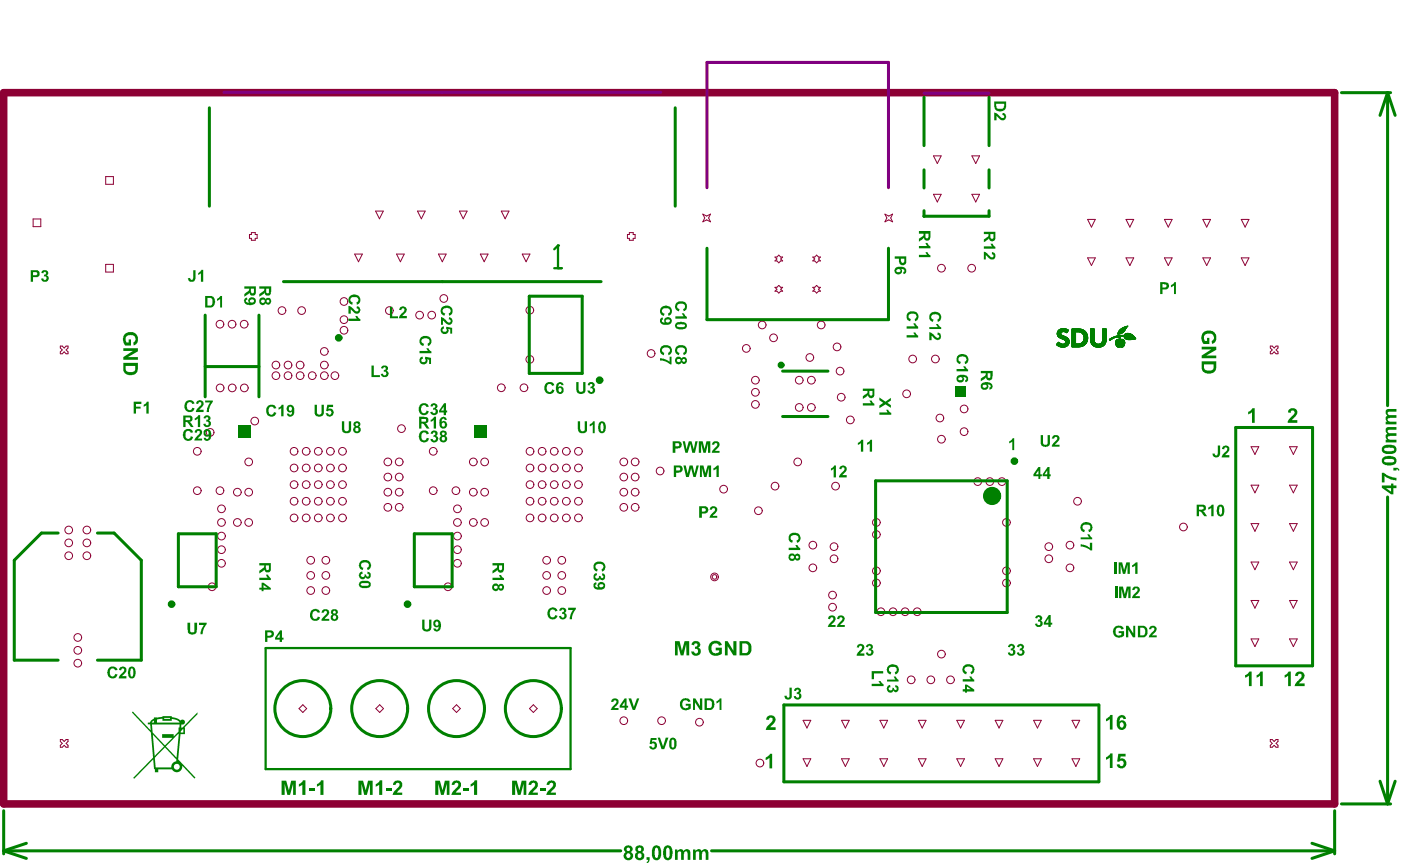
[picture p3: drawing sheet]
<svg xmlns="http://www.w3.org/2000/svg" width="308mm" height="190mm" viewBox="0 0 308 190" stroke-linecap="round" stroke-linejoin="round" font-family="sans-serif">
<path d="M.8 20.4h292.9v156.5h-292.9z" fill="none" stroke="#8d0034" stroke-width="1.7"/>
<g fill="none" stroke="#8d0034" stroke-width=".22">
<path d="M23.3 38.9h1.7v1.7h-1.7zM205.4 34.3h1.7l-.8 1.7zM213.9 34.3h1.7l-.9 1.7zM7.3 48.2h1.7v1.7h-1.7zM23.3 58.2h1.7v1.7h-1.7zM55.3 51.2h.9v.4h.4v.9h-.4v.4h-.9v-.4h-.4v-.9h.4zM78.1 55.9h1.6l-.8 1.7zM82.7 46.5h1.7l-.9 1.7zM87.3 55.9h1.7l-.9 1.7zM91.9 46.5h1.7l-.9 1.7zM96.5 55.9h1.7l-.9 1.7zM101.1 46.5h1.7l-.9 1.7z"/>
<path d="M105.7 55.9h1.7l-.8 1.7zM110.3 46.5h1.7l-.8 1.7zM114.9 55.9h1.7l-.8 1.7zM138.5 51.2h.9v.4h.4v.9h-.4v.4h-.9v-.4h-.4v-.9h.4zM154.7 47.1l.8 .4 .9-.4-.5 .9 .5 .8-.9-.4-.8 .4 .4-.8zM170.6 56.6h.4l.4-.4 .4 .4h.4l-.4 .4 .4 .4h-.4l-.4 .4-.4-.4h-.4l.4-.4zM178.9 56.6h.4l.4-.4 .4 .4h.5l-.5 .4 .5 .4h-.5l-.4 .4-.4-.4h-.4l.4-.4zM194.8 47.1l.8 .4 .8-.4-.4 .9 .4 .8-.8-.4-.8 .4 .4-.8zM205.4 42.8h1.7l-.8 1.7zM213.9 42.8h1.7l-.9 1.7zM239.4 48.3h1.6l-.8 1.7zM239.4 56.7h1.6l-.8 1.7z"/>
<path d="M247.8 48.3h1.7l-.8 1.7zM247.8 56.7h1.7l-.8 1.7zM256.3 48.3h1.7l-.9 1.7zM256.3 56.7h1.7l-.9 1.7zM264.7 48.3h1.7l-.8 1.7zM264.7 56.7h1.7l-.8 1.7zM273.2 48.3h1.7l-.9 1.7zM273.2 56.7h1.7l-.9 1.7zM13.3 76.2h.4l.4 .4 .4-.4h.5v.4l-.5 .4 .5 .4v.5h-.5l-.4-.5-.4 .5h-.4v-.5l.4-.4-.4-.4zM170.6 63.2h.4l.4-.4 .4 .4h.4l-.4 .5 .4 .4h-.4l-.4 .4-.4-.4h-.4l.4-.4zM178.9 63.2h.4l.4-.4 .4 .4h.5l-.5 .5 .5 .4h-.5l-.4 .4-.4-.4h-.4l.4-.4zM279.6 76.2h.4l.4 .4 .4-.4h.5v.4l-.5 .4 .5 .4v.5h-.5l-.4-.5-.4 .5h-.4v-.5l.4-.4-.4-.4z"/>
<path d="M275.3 98.3h1.7l-.8 1.7zM283.8 98.3h1.7l-.9 1.7zM275.3 106.8h1.7l-.8 1.7zM275.3 115.2h1.7l-.8 1.7zM283.8 115.2h1.7l-.9 1.7zM283.8 106.8h1.7l-.9 1.7zM275.3 123.7h1.7l-.8 1.7zM275.3 132.2h1.7l-.8 1.6zM283.8 123.7h1.7l-.9 1.7zM283.8 132.2h1.7l-.9 1.6zM66.6 155.1l.9 .8-.9 .9-.8-.9zM83.6 155.1l.8 .8-.8 .9-.9-.9z"/>
<path d="M100.5 155.1l.8 .8-.8 .9-.9-.9zM117.4 155.1l.8 .8-.8 .9-.9-.9zM176.7 158.5h1.7l-.8 1.7zM185.2 158.5h1.7l-.9 1.7zM193.7 158.5h1.6l-.8 1.7zM202.1 158.5h1.7l-.8 1.7zM210.6 158.5h1.7l-.9 1.7zM219 158.5h1.7l-.8 1.7zM227.5 158.5h1.7l-.9 1.7zM235.9 158.5h1.7l-.8 1.7zM275.3 140.6h1.7l-.8 1.7zM283.8 140.6h1.7l-.9 1.7z"/>
<path d="M13.3 162.8h.4l.4 .4 .4-.4h.5v.4l-.5 .4 .5 .4v.5h-.5l-.4-.5-.4 .5h-.4v-.5l.4-.4-.4-.4zM176.7 167h1.7l-.8 1.7zM185.2 167h1.7l-.9 1.7zM193.7 167h1.6l-.8 1.7zM202.1 167h1.7l-.8 1.7zM210.6 167h1.7l-.9 1.7zM219 167h1.7l-.8 1.7zM227.5 167h1.7l-.9 1.7zM235.9 167h1.7l-.8 1.7zM279.6 162.8h.4l.4 .4 .4-.4h.5v.4l-.5 .4 .5 .4v.5h-.5l-.4-.5-.4 .5h-.4v-.5l.4-.4-.4-.4z"/>
<circle cx="207.2" cy="59" r=".85"/>
<circle cx="213.8" cy="59" r=".85"/>
<circle cx="48.4" cy="71.4" r=".85"/>
<circle cx="51.1" cy="71.4" r=".85"/>
<circle cx="53.7" cy="71.4" r=".85"/>
<circle cx="62.1" cy="68.4" r=".85"/>
<circle cx="66.4" cy="68.4" r=".85"/>
<circle cx="71.4" cy="77.3" r=".85"/>
<circle cx="75.7" cy="72.7" r=".85"/>
<circle cx="75.7" cy="66.4" r=".85"/>
<circle cx="75.7" cy="70.4" r=".85"/>
<circle cx="85.7" cy="68.4" r=".85"/>
<circle cx="92.3" cy="69.4" r=".85"/>
<circle cx="95" cy="69.4" r=".85"/>
<circle cx="97.7" cy="65.7" r=".85"/>
<circle cx="116.6" cy="68.3" r=".85"/>
<circle cx="116.6" cy="79.1" r=".85"/>
<circle cx="143.3" cy="77.8" r=".85"/>
<circle cx="164.2" cy="76.7" r=".85"/>
<circle cx="167.7" cy="71.5" r=".85"/>
<circle cx="170.2" cy="74.3" r=".85"/>
<circle cx="178.2" cy="78.7" r=".85"/>
<circle cx="180.7" cy="71.5" r=".85"/>
<circle cx="184.2" cy="76.3" r=".85"/>
<circle cx="200.9" cy="79" r=".85"/>
<circle cx="205.9" cy="79" r=".85"/>
<circle cx="43.4" cy="99.3" r=".85"/>
<circle cx="46.2" cy="95.2" r=".85"/>
<circle cx="48.4" cy="85.4" r=".85"/>
<circle cx="51.1" cy="85.4" r=".85"/>
<circle cx="53.8" cy="85.4" r=".85"/>
<circle cx="56.1" cy="92.7" r=".85"/>
<circle cx="60.7" cy="80.3" r=".85"/>
<circle cx="60.7" cy="82.7" r=".85"/>
<circle cx="63.4" cy="80.3" r=".85"/>
<circle cx="63.4" cy="82.7" r=".85"/>
<circle cx="64.7" cy="99.3" r=".85"/>
<circle cx="66" cy="80.3" r=".85"/>
<circle cx="66" cy="82.7" r=".85"/>
<circle cx="67.4" cy="99.3" r=".85"/>
<circle cx="68.7" cy="82.7" r=".85"/>
<circle cx="70" cy="99.3" r=".85"/>
<circle cx="71.4" cy="80.3" r=".85"/>
<circle cx="71.4" cy="82.7" r=".85"/>
<circle cx="72.7" cy="99.3" r=".85"/>
<circle cx="73.7" cy="82.7" r=".85"/>
<circle cx="75.4" cy="99.3" r=".85"/>
<circle cx="88.4" cy="94.3" r=".85"/>
<circle cx="95.3" cy="99.3" r=".85"/>
<circle cx="110.3" cy="85.3" r=".85"/>
<circle cx="115.3" cy="85.3" r=".85"/>
<circle cx="116.6" cy="99.3" r=".85"/>
<circle cx="119.3" cy="99.3" r=".85"/>
<circle cx="122" cy="99.3" r=".85"/>
<circle cx="124.6" cy="99.3" r=".85"/>
<circle cx="127.3" cy="99.3" r=".85"/>
<circle cx="166.2" cy="89" r=".85"/>
<circle cx="166.2" cy="86.3" r=".85"/>
<circle cx="166.2" cy="83.7" r=".85"/>
<circle cx="175.9" cy="89.7" r=".85"/>
<circle cx="175.9" cy="83.7" r=".85"/>
<circle cx="178.6" cy="89.7" r=".85"/>
<circle cx="178.6" cy="83.7" r=".85"/>
<circle cx="184.9" cy="81.7" r=".85"/>
<circle cx="185.1" cy="87.4" r=".85"/>
<circle cx="187.1" cy="92.4" r=".85"/>
<circle cx="199.5" cy="86.7" r=".85"/>
<circle cx="206.8" cy="92" r=".85"/>
<circle cx="207.2" cy="96.7" r=".85"/>
<circle cx="212.2" cy="90" r=".85"/>
<circle cx="212.2" cy="95" r=".85"/>
<circle cx="15.1" cy="116.6" r=".85"/>
<circle cx="15.1" cy="119.5" r=".85"/>
<circle cx="19.1" cy="116.6" r=".85"/>
<circle cx="19.1" cy="119.5" r=".85"/>
<circle cx="43.4" cy="108" r=".85"/>
<circle cx="48.4" cy="108" r=".85"/>
<circle cx="48.7" cy="118" r=".85"/>
<circle cx="48.7" cy="115" r=".85"/>
<circle cx="48.7" cy="112" r=".85"/>
<circle cx="52.2" cy="115" r=".85"/>
<circle cx="52.2" cy="108.3" r=".85"/>
<circle cx="54.7" cy="115" r=".85"/>
<circle cx="54.7" cy="101.7" r=".85"/>
<circle cx="54.7" cy="108.3" r=".85"/>
<circle cx="64.7" cy="106.7" r=".85"/>
<circle cx="64.7" cy="103" r=".85"/>
<circle cx="64.7" cy="110.3" r=".85"/>
<circle cx="64.7" cy="114" r=".85"/>
<circle cx="67.4" cy="106.7" r=".85"/>
<circle cx="67.4" cy="103" r=".85"/>
<circle cx="67.4" cy="110.3" r=".85"/>
<circle cx="67.4" cy="114" r=".85"/>
<circle cx="70" cy="106.7" r=".85"/>
<circle cx="70" cy="103" r=".85"/>
<circle cx="70" cy="110.3" r=".85"/>
<circle cx="70" cy="114" r=".85"/>
<circle cx="72.7" cy="106.7" r=".85"/>
<circle cx="72.7" cy="103" r=".85"/>
<circle cx="72.7" cy="110.3" r=".85"/>
<circle cx="72.7" cy="114" r=".85"/>
<circle cx="75.4" cy="106.7" r=".85"/>
<circle cx="75.4" cy="103" r=".85"/>
<circle cx="75.4" cy="110.3" r=".85"/>
<circle cx="75.4" cy="114" r=".85"/>
<circle cx="85.4" cy="111.6" r=".85"/>
<circle cx="85.4" cy="105" r=".85"/>
<circle cx="85.4" cy="108.3" r=".85"/>
<circle cx="85.4" cy="101.7" r=".85"/>
<circle cx="87.9" cy="111.6" r=".85"/>
<circle cx="87.9" cy="105" r=".85"/>
<circle cx="87.9" cy="108.3" r=".85"/>
<circle cx="87.9" cy="101.7" r=".85"/>
<circle cx="95.3" cy="108" r=".85"/>
<circle cx="100.3" cy="108" r=".85"/>
<circle cx="100.7" cy="118" r=".85"/>
<circle cx="100.7" cy="115" r=".85"/>
<circle cx="100.7" cy="112" r=".85"/>
<circle cx="104.2" cy="115" r=".85"/>
<circle cx="104.2" cy="108.3" r=".85"/>
<circle cx="104.2" cy="101.7" r=".85"/>
<circle cx="106.7" cy="115" r=".85"/>
<circle cx="106.7" cy="101.7" r=".85"/>
<circle cx="106.7" cy="108.3" r=".85"/>
<circle cx="116.6" cy="106.7" r=".85"/>
<circle cx="116.6" cy="103" r=".85"/>
<circle cx="116.6" cy="110.3" r=".85"/>
<circle cx="116.6" cy="114" r=".85"/>
<circle cx="119.3" cy="106.7" r=".85"/>
<circle cx="119.3" cy="103" r=".85"/>
<circle cx="119.3" cy="110.3" r=".85"/>
<circle cx="119.3" cy="114" r=".85"/>
<circle cx="122" cy="106.7" r=".85"/>
<circle cx="122" cy="103" r=".85"/>
<circle cx="122" cy="110.3" r=".85"/>
<circle cx="122" cy="114" r=".85"/>
<circle cx="124.6" cy="106.7" r=".85"/>
<circle cx="124.6" cy="103" r=".85"/>
<circle cx="124.6" cy="110.3" r=".85"/>
<circle cx="124.6" cy="114" r=".85"/>
<circle cx="127.3" cy="106.7" r=".85"/>
<circle cx="127.3" cy="103" r=".85"/>
<circle cx="127.3" cy="110.3" r=".85"/>
<circle cx="127.3" cy="114" r=".85"/>
<circle cx="137.3" cy="111.6" r=".85"/>
<circle cx="137.3" cy="105" r=".85"/>
<circle cx="137.3" cy="101.7" r=".85"/>
<circle cx="137.3" cy="108.3" r=".85"/>
<circle cx="139.8" cy="111.6" r=".85"/>
<circle cx="139.8" cy="105" r=".85"/>
<circle cx="139.8" cy="108.3" r=".85"/>
<circle cx="139.8" cy="101.7" r=".85"/>
<circle cx="145.3" cy="103.7" r=".85"/>
<circle cx="159.3" cy="107.7" r=".85"/>
<circle cx="166.9" cy="112.4" r=".85"/>
<circle cx="170.6" cy="107" r=".85"/>
<circle cx="175.6" cy="101.7" r=".85"/>
<circle cx="178.9" cy="120" r=".85"/>
<circle cx="183.9" cy="107" r=".85"/>
<circle cx="192.9" cy="115" r=".85"/>
<circle cx="192.9" cy="117.6" r=".85"/>
<circle cx="215.2" cy="106" r=".85"/>
<circle cx="217.8" cy="106" r=".85"/>
<circle cx="220.5" cy="106" r=".85"/>
<circle cx="221.5" cy="115" r=".85"/>
<circle cx="235.5" cy="120" r=".85"/>
<circle cx="237.1" cy="110.3" r=".85"/>
<circle cx="260.4" cy="116" r=".85"/>
<circle cx="15.1" cy="122.3" r=".85"/>
<circle cx="19.1" cy="122.3" r=".85"/>
<circle cx="46.7" cy="129.1" r=".85"/>
<circle cx="48.7" cy="124" r=".85"/>
<circle cx="48.7" cy="121" r=".85"/>
<circle cx="68.4" cy="126.6" r=".85"/>
<circle cx="68.4" cy="123.3" r=".85"/>
<circle cx="68.4" cy="130" r=".85"/>
<circle cx="71.7" cy="126.6" r=".85"/>
<circle cx="71.7" cy="123.3" r=".85"/>
<circle cx="71.7" cy="130" r=".85"/>
<circle cx="98.6" cy="129.1" r=".85"/>
<circle cx="100.7" cy="124" r=".85"/>
<circle cx="100.7" cy="121" r=".85"/>
<circle cx="120.3" cy="126.6" r=".85"/>
<circle cx="120.3" cy="123.3" r=".85"/>
<circle cx="120.3" cy="130" r=".85"/>
<circle cx="123.6" cy="126.6" r=".85"/>
<circle cx="123.6" cy="123.3" r=".85"/>
<circle cx="123.6" cy="130" r=".85"/>
<circle cx="157.3" cy="127" r=".85"/>
<circle cx="157.3" cy="127" r=".51"/>
<circle cx="178.9" cy="125" r=".85"/>
<circle cx="183.2" cy="131" r=".85"/>
<circle cx="183.2" cy="133.6" r=".85"/>
<circle cx="183.5" cy="123" r=".85"/>
<circle cx="183.5" cy="120.3" r=".85"/>
<circle cx="192.9" cy="125.6" r=".85"/>
<circle cx="192.9" cy="128.3" r=".85"/>
<circle cx="193.9" cy="134.6" r=".85"/>
<circle cx="196.5" cy="134.6" r=".85"/>
<circle cx="199.2" cy="134.6" r=".85"/>
<circle cx="201.9" cy="134.6" r=".85"/>
<circle cx="221.5" cy="125.6" r=".85"/>
<circle cx="221.5" cy="128.3" r=".85"/>
<circle cx="230.8" cy="123" r=".85"/>
<circle cx="230.8" cy="120.3" r=".85"/>
<circle cx="235.5" cy="125" r=".85"/>
<circle cx="17.1" cy="143.1" r=".85"/>
<circle cx="17.1" cy="140.3" r=".85"/>
<circle cx="17.1" cy="146" r=".85"/>
<circle cx="137.3" cy="158.6" r=".85"/>
<circle cx="145.6" cy="158.6" r=".85"/>
<circle cx="153.9" cy="158.9" r=".85"/>
<circle cx="200.5" cy="149.6" r=".85"/>
<circle cx="204.9" cy="149.6" r=".85"/>
<circle cx="207.2" cy="144" r=".85"/>
<circle cx="209.2" cy="149.6" r=".85"/>
<circle cx="167.2" cy="167.9" r=".85"/>
</g>
<path d="M49.3 20.3h96.1M203.4 20.5h14.3M155.6 41.3v-27.6h39.9v27.6" fill="none" stroke="#800080" stroke-width=".67"/>
<path d="M29.1 156.7l.4 .1 3.6 3.9v-1.3h-.6v-.4h.5l.3-.5 .6-.3v-.3l1.9-.1v-.2h2v.2l1.1 .3 .8 .5 .6-.2 .3 .2 .1 .5-.4 .3h-.4v.7h.3l3.3-3.3v.4l-2.9 2.8 .1 1.6h-1l-.5 5.2v.4l3.8 3.9-.2 .2-2.7-2.8v.6l-.3 .5-.7 .4-.7-.1-.5-.6h-3.1v.7h-.7l-.4-2.8-4.1 4.2-.3-.2 4.4-4.4v-.5l-.5-5.1-4.1-4.3zM36.1 158v.2h1.3v-.2zM34.5 158.3v.7h5l-.5-.5-1.1-.3-.1 .4h-2v-.4zM33.6 158.7l-.2 .3h.5v-.4zM40.2 160.5l-.4 .4v.3h.5v-.7zM33.5 159.4l.1 1.8 2.7 2.8 1.6-1.6h-2.2v-.8h2.5l.1 .5 1-1.1v-.9h.2v-.5v-.2zM33.6 161.7l.5 4.6 2-2.1zM39.1 161.6l-2.6 2.6 2.3 2.5 .5-4.8v-.4zM36.2 164.5l-2.1 2.2 .2 2.2h3.4v-.5l.3-.5 .8-.4v-.4l-2.4-2.6zM38.2 168.7a.7 .7 0 0 0 1.4 0 .7 .7 0 0 0-1.4 0z" fill="#008000"/>
<g fill="none" stroke="#008000" stroke-width=".22">
<path d="M232.5 75.9h2.6M232.6 75.9h2.5M232.6 75.7h1.3M232.6 75.7h.9M232.7 73.5h.8M232.7 73.4h.7M232.7 76h2.3M232.7 73.7h.9M232.7 73.6h.8M232.7 73.5l.8 .1M232.7 73.3h.8M232.7 73.2h.8"/>
<path d="M232.7 73.7h1M232.7 75.6h.7M232.7 73.8h1M232.7 73.8l1.2 .1M232.7 75.6h.6M232.8 73.9h1.2M232.8 76.1h2.1M232.8 75.5h.4M232.8 73.9l1.3 .1M232.8 74h1.5M232.8 72.8h2.2M232.9 74l1.5 .1"/>
<path d="M232.9 74.1h1.6M232.9 76.1h1.9M232.9 75.4h.2M233 74.1l1.6 .1M233 75.3h.1M233 76.2h1.8M233 72.7h2.2M233 72.6h2.1M233 74.2h1.7M233.1 74.3h1.7M233.1 76.2h1.6M233.1 72.6h1.9"/>
<path d="M233.2 72.5h1.7M233.2 74.3h1.7M233.2 76.3h1.4M233.2 74.4h1.7M233.3 72.5h1.5M233.4 76.3h1M233.4 74.4l1.6 .1M233.4 72.4h1.3M233.5 73.3h-.8M233.5 74.5h1.5M233.5 72.4h1M233.6 73.2h-.9"/>
<path d="M233.6 74.5h1.5M233.6 73.1h-.9M233.7 76.4h.5M233.8 73l-1.1 .1M233.8 74.6h1.3M233.9 72.3h.3M233.9 74.6l1.3 .1M234 74.7h1.2M234.2 74.8h1M234.3 74.9h1M234.3 75.6h.9M234.4 73h.5"/>
<path d="M234.4 74.9h.9M234.4 75.5h.9M234.4 75h.9M234.5 75.5h.8M234.5 75.1h.8M234.5 75h.8M234.5 75.4h.8M234.5 75.3h.8M234.5 75.1l.8 .1M234.5 75.2h.8M234.5 73.1h.4M234.6 73.2h.2"/>
<path d="M234.7 73.2h.1M234.9 73h-2.2M235 72.9l-2.2 .1M235 72.9h-2.2M235.1 72.8h-2.2M235.1 75.8h-2.6M235.1 72.7l-2.2 .1M235.2 75.8h-2.7M235.2 75.7h-1.2M235.2 75.6l-1 .1M235.3 75.5l-.9 .1M235.9 76.3h1.7"/>
<path d="M235.9 74.8h.8M235.9 74.7h.8M235.9 74.6h.8M235.9 74.5h.8M235.9 74.4h.8M235.9 74.3h.8M235.9 74.2h.8M235.9 74.1h.8M235.9 74h.8M235.9 73.9h.8M235.9 73.8h.8M235.9 73.7h.8"/>
<path d="M235.9 73.6h.8M235.9 73.5h.8M235.9 73.4h.8M235.9 73.3h.8M235.9 75.6h.8M235.9 75.5h.8M235.9 75.4h.8M235.9 75.3h.8M235.9 75.2h.8M235.9 75.1h.8M235.9 75h.8M235.9 74.9h.8"/>
<path d="M235.9 73.2h.8M235.9 73.1h.8M235.9 73.1h3.1M235.9 73h3M235.9 72.9l3 .1M235.9 72.9h2.9M235.9 72.8l2.8 .1M235.9 72.8h2.8M235.9 72.7l2.7 .1M235.9 72.7h2.6M235.9 72.6h2.5M235.9 72.6h2.4"/>
<path d="M235.9 72.5h2.3M235.9 72.4l2.1 .1M235.9 72.4h1.9M235.9 72.4h1.6M237.7 73.1h1.3M237.8 75.6h1.2M237.9 73.2h1.1M237.9 76.3h-2M238 73.2h1.1M238 73.3h1.1M238.1 76.2l-2.2 .1M238.1 73.3l1 .1"/>
<path d="M238.2 73.4h1M238.3 73.4l.9 .1M238.3 76.2h-2.4M238.3 73.5h.9M238.3 75.2h.9M238.3 73.5l.9 .1M238.4 76.1l-2.5 .1M238.4 73.6h.9M238.4 75.1h.9M238.4 73.7h.9M238.5 73.8h.8M238.5 76.1h-2.6"/>
<path d="M238.5 74.9h.8M238.5 73.9h.8M238.5 74.8h.8M238.5 76l-2.6 .1M238.6 74.7h.8M238.6 74h.8M238.6 74.6h.8M238.6 74.1h.8M238.6 74.5h.8M238.6 74.4h.8M238.6 74.3h.8M238.6 74.2h.8"/>
<path d="M238.6 76h-2.7M238.7 75.9h-2.8M238.8 75.9h-2.9M238.8 75.8h-2.9M238.9 75.8h-3M238.9 75.7h-3M239 75.6l-1.5 .1M239 75.5l-1.1 .1M239.1 75.5h-1.1M239.1 75.4l-1 .1M239.1 75.4h-.9M239.2 75.3h-1"/>
<path d="M239.2 75.3h-.9M239.3 75h-.9M239.3 74.9l-.8 .1M239.3 74.8h-.8M239.4 74.6h-.8M240 74.7h.8M240 74.6h.8M240 74.5h.8M240 74.4h.8M240 74.3h.8M240 74.2h.8M240 74.1h.8"/>
<path d="M240 74h.8M240 73.9h.8M240 73.8h.8M240 73.7h.8M240 73.6h.8M240 73.5h.8M240 73.4h.8M240 73.3h.8M240 73.2h.8M240 73.1h.8M240 73h.8M240 72.9h.8"/>
<path d="M240 72.8h.8M240 72.7h.8M240 72.6h.8M240 72.5h.8M240 72.4h.8M240 74.8h.8M240 75h.8M240 74.9h.8M240 75.1h.8M240.1 75.2h.8M240.1 75.1l.8 .1M240.1 75.3h.8"/>
<path d="M240.1 75.2l.8 .1M240.1 75.4h.9M240.1 75.4l.9 .1M240.1 75.5h1M240.2 75.5l1 .1M240.2 75.6h1M240.2 75.6l1.1 .1M240.2 75.7h1.4M240.3 75.8h2.9M240.3 75.8h2.8M240.4 75.9h2.7M240.5 76h2.5"/>
<path d="M240.5 76h2.4M240.6 76.1h2.3M240.7 76.1h2.1M240.7 76.2h2M240.9 76.2h1.7M241 76.3h1.4M241.1 76.3h1.2M241.4 76.4h.6M242.2 75.6h1M242.5 75.3h.9M242.6 75.2h.8M242.6 75h.8"/>
<path d="M242.7 74.8h.7M242.7 74.7h.7M242.7 74.6h.7M242.7 74.5h.7M242.7 74.4h.7M242.7 74.3h.7M242.7 74.2h.7M242.7 74.1h.7M242.7 74h.7M242.7 73.9h.7M242.7 73.8h.7M242.7 73.7h.7"/>
<path d="M242.7 73.6h.7M242.7 73.5h.7M242.7 73.4h.7M242.7 73.3h.7M242.7 74.9h.7M242.7 73.2h.7M242.7 73.1h.7M242.7 73h.7M242.7 72.9h.7M242.7 72.8h.7M242.7 72.7h.7M242.7 72.6h.7"/>
<path d="M242.7 72.5h.7M242.7 72.4h.7M243 75.9h-2.6M243.2 75.7h-1.4M243.2 75.6l-1.1 .1M243.3 75.5l-1 .1M243.3 75.5h-.9M243.3 75.4l-.9 .1M243.4 75.4h-.9M243.4 75.2h-.8M243.4 75.1h-.8M243.4 75h-.8"/>
<path d="M244.2 74.8h.3M244.2 74.9h.2M244.6 74.7h-.5M244.7 74.6l-.5 .1M244.8 74.6h-.5M244.9 74.5l-.6 .1M245 74.5h-.6M245 74.2h1.4M245.1 74.4l-.6 .1M245.2 74.1h1.2M245.2 74.4h-.6M245.3 74.3h-.6"/>
<path d="M245.5 74.3h-.7M245.5 74h4M245.5 75.5h2M245.5 75.4h2M245.5 75.6h2M245.5 75.3h2M245.5 75.2h2M245.6 75.7h1.9M245.6 75.1h1.9M245.6 75.8h1.9M245.6 75.9h1.9M245.6 75h1.9"/>
<path d="M245.6 75h1.8M245.6 76h1.8M245.7 74.2h-.7M245.7 76h1.7M245.7 74.9h1.7M245.7 76.1h1.7M245.7 74.8h1.6M245.7 74h3.8M245.7 76.1h1.6M245.8 74.8h1.5M245.8 76.2h1.4M245.8 74.7h1.4"/>
<path d="M245.9 76.3h1.3M245.9 73.9h3.5M246 76.3h.5M246 74.7h.3M246 74.2h.5M246.1 76.4h.2M246.1 74.3h.4M246.2 74.3h.3M246.2 74l-.8 .1M246.2 73.9h3.2M246.3 74.4h.3M246.3 73.5l-.3 .1"/>
<path d="M246.4 74.5h.2M246.4 74.6l.2 .1M246.4 74.6h.2M246.4 73.5h-.4M246.6 76.3h.5M246.6 73.4l-.6 .1M246.7 72.4h1M246.8 76.4h.2M246.8 73.4h-.8M246.8 74.7h.3M246.8 72.3h1M246.9 73.3l-.9 .1"/>
<path d="M247 73.3h-.9M247.1 73.2h-1M247.1 72.1h.8M247.2 73.2h-1.1M247.2 73.1h-1.1M247.3 73l-1.2 .1M247.3 76.2h-1.5M247.3 73h-1.1M247.4 74l2.2 .1M247.4 72.9l-1.2 .1M247.4 74.1h2.3M247.4 74.1l2.3 .1"/>
<path d="M247.4 73.8h1.9M247.4 74.2h2.3M247.4 73.7h1.8M247.4 72.9h-1.2M247.5 74.3h2.3M247.5 73.7h1.7M247.5 75.9h-1.9M247.5 72.8l-1.2 .1M247.5 73.6h1.6M247.5 72.8h-1.2M247.5 74.4h2.4M247.5 75.5l-2 .1"/>
<path d="M247.5 72.7l-1.1 .1M247.6 74.4l2.3 .1M247.6 73.6h1.4M247.6 72.7h-1.2M247.6 72.6h-1.2M247.6 74.5h2.3M247.6 73.5h1.2M247.6 72.6h-1.1M247.7 72.5h-1.2M247.7 74.5l2.3 .1M247.7 73.5h1.1M247.7 72.5h-1.1"/>
<path d="M247.8 74.6h2.1M247.8 72.3l-1 .1M247.8 74.6h1.9M247.8 72.2l-.9 .1M247.9 73.4h.7M247.9 72.2h-.9M248 72.1h-.8M248 72h-.7M248 74.7h1.4M248 71.9l-.6 .1M248.1 73.4h.2M248.1 71.9h-.5"/>
<path d="M248.1 71.8l-.3 .1M248.2 71.8h.1M248.2 71.8h-.3M248.3 74.8h.5"/>
</g>
<g fill="none" stroke="#008000" stroke-width=".67">
<path d="M46.1 23.7v21.7M148.6 23.7v21.7M203.4 21.4v10.7M203.4 37.4v4M217.7 37.4v4M217.7 21.4v10.7M295.2 20.4h10.8M305.4 20.4l1.6 5M305.4 20.4l-1.7 5M305.4 20.4v68.9M155.6 54.6v15.8h39.9v-15.8M203.4 46.4v1.2h14.3v-1.2"/>
<path d="M45.2 69.4v17.9M57 69.4v17.9M62.4 62h69.9M116.5 65.2h11.6v17h-11.6zM45.2 80.7h11.8M172.2 91.7h10M172.2 81.7h10M272 94.1h16.9v52.4h-16.9zM12.8 117.3h-3.7l-6 6v22h9.7M21.4 117.3h3.7l6 6v22h-9.7M39.3 117.5h8.3v11.6h-8.3zM91.2 117.5h8.3v11.6h-8.3z"/>
<path d="M192.7 105.8h29v29h-29zM305.4 109.4v67.5M241.8 155.1h-69.3v17h69.3M241.8 155.1v17M.8 178.4v9.5M293.7 178.4v9.5M295.2 176.9h10.8M303.7 171.9l1.7 5M307 171.9l-1.6 5M.8 187.3l5 1.6M.8 187.3h135.8M5.8 185.6l-5 1.7"/>
<path d="M156.6 187.3h137.1M288.7 185.6l5 1.7M293.7 187.3l-5 1.6"/>
</g>
<path d="M58.5 142.6h67.1v26.7h-67.1z" fill="none" stroke="#008000" stroke-width=".5"/>
<g fill="#008000">
<path d="M52.4 93.7h2.7v2.6h-2.7z" fill-rule="evenodd"/>
<path d="M104.3 93.7h2.7v2.6h-2.7z" fill-rule="evenodd"/>
<path d="M210.2 85h2.3v2.3h-2.3z" fill-rule="evenodd"/>
</g>
<g fill="#008000">
<path d="M245.5 137.8a1.61 1.61 0 0 1 1.7 .3l.1 .3-.5 .2a.68 .68 0 0 0-.9-.4 .68 .68 0 0 0-.4 .9 .73 .73 0 0 0 .4 .7 .73 .73 0 0 0 .9-.1v-.4h-.6v-.4h1.2l-.1 1a1.39 1.39 0 0 1-2.1 0 1.39 1.39 0 0 1 .3-2.1z"/>
<path d="M247.8 137.7h.5l1.1 1.7v-1.7h.4v2.6h-.5l-1-1.7v1.7h-.5z"/>
<path d="M253.2 137.8a.85 .85 0 0 1 1.2 .2 .85 .85 0 0 1-.2 1.2l-.6 .6h1v.5h-1.8l.4-.8a1.23 1.23 0 0 0 .8-1.3l-.2-.1a.28 .28 0 0 0-.3 0 .28 .28 0 0 0-.1 .4h-.5z"/>
<path d="M183.5 102.4h.5v2.7h-.5v-1.9l-.6 .3v-.4l.4-.2z"/>
<path d="M185.1 102.5a.85 .85 0 0 1 1.2 .4 .85 .85 0 0 1-.5 1.2l-.4 .5h.9v.5h-1.7l.2-.6 .4-.4a.93 .93 0 0 0 .5-1.1v-.1a.34 .34 0 0 0-.4 0 .34 .34 0 0 0-.1 .3h-.5l.1-.4z"/>
<path d="M188.8 97.5l.5-.3 .3-.4h.4v2.6h-.5v-1.9l-.7 .4z"/>
<path d="M190.9 97.4l.4-.2 .3-.4h.3v2.6h-.5v-1.9l-.6 .4z"/>
<path d="M222.1 97.1l.5-.2 .3-.5h.3v2.7h-.4v-1.9l-.7 .3z"/>
<path d="M228.2 135.4h.1a.71 .71 0 0 1 .9 .3 .71 .71 0 0 1-.2 .9 .76 .76 0 0 1 .3 1 .76 .76 0 0 1-.9 .4l-.3-.1-.3-.5 .5-.2a.34 .34 0 0 0 .1 .3 .34 .34 0 0 0 .4 .1l.2-.3a.39 .39 0 0 0-.1-.4 .39 .39 0 0 0-.5-.1v-.4a.31 .31 0 0 0 .5-.2 .31 .31 0 0 0-.3-.4 .31 .31 0 0 0-.3 .3l-.4-.1v-.2z"/>
<path d="M222.2 141.8h.1a.71 .71 0 0 1 .9 .2 .71 .71 0 0 1-.2 1 .71 .71 0 0 1 .4 .8 .71 .71 0 0 1-.8 .5l-.5-.1-.3-.3v-.3h.5a.39 .39 0 0 0 .5 .2 .39 .39 0 0 0 .2-.5 .39 .39 0 0 0-.6-.2v-.4a.34 .34 0 0 0 .5-.2 .34 .34 0 0 0-.3-.4 .34 .34 0 0 0-.3 .4l-.5-.1z"/>
<path d="M224 141.9a.77 .77 0 0 1 1-.1 .77 .77 0 0 1 .3 .8l-.3 .3a.8 .8 0 0 1 .3 1.2 .8 .8 0 0 1-1.3 0l-.2-.5h.4a.39 .39 0 0 0 .5 .2 .39 .39 0 0 0 .3-.5 .39 .39 0 0 0-.6-.2l.1-.4a.31 .31 0 0 0 .4-.2 .31 .31 0 0 0-.3-.4 .31 .31 0 0 0-.3 .4l-.5-.1z"/>
<path d="M188.8 141.9a.88 .88 0 0 1 1.3 .1 .88 .88 0 0 1-.3 1.3l-.6 .5h1v.5h-1.7l.3-.7 .4-.5a.71 .71 0 0 0 .4-1h-.4l-.2 .4h-.5z"/>
<path d="M190.8 141.9a.72 .72 0 0 1 1 0 .72 .72 0 0 1 0 1 .78 .78 0 0 1 .4 1 .78 .78 0 0 1-1 .4l-.5-.2-.1-.3v-.2h.4a.38 .38 0 0 0 .4 .3 .38 .38 0 0 0 .3-.5 .38 .38 0 0 0-.5-.3v-.4a.3 .3 0 0 0 .4-.3 .3 .3 0 0 0-.3-.3 .3 .3 0 0 0-.3 .4l-.4-.1z"/>
<path d="M182.5 135.6a.83 .83 0 0 1 1-.1 .83 .83 0 0 1 .3 1l-.2 .4-.6 .7h.9v.4h-1.7l.2-.5 .5-.6a.63 .63 0 0 0 .3-1h-.3l-.2 .4-.5-.1z"/>
<path d="M184.6 135.5a.87 .87 0 0 1 1.2 .3 .87 .87 0 0 1-.4 1.2l-.5 .6h1v.4h-1.8l.5-.8a1.23 1.23 0 0 0 .7-1.3h-.1a.31 .31 0 0 0-.4 0 .31 .31 0 0 0-.1 .4l-.5-.1z"/>
<path d="M283.9 89.9a1.06 1.06 0 0 1 1.5 .4 1.06 1.06 0 0 1-.5 1.5l-.6 .7h1.2v.6l-2.1-.1a3.6 3.6 0 0 1 1.4-1.9 .43 .43 0 0 0-.2-.7 .43 .43 0 0 0-.5 .5l-.7-.1 .2-.5z"/>
<path d="M274.7 90.6l.6-.3 .3-.5h.5v3.3h-.6v-2.3l-.8 .4z"/>
<path d="M274 148.5l.6-.2 .3-.5h.6v3.2h-.6v-2.3l-.9 .4z"/>
<path d="M276.6 148.5h.3l.5-.7h.5v3.2h-.6v-2.3l-.7 .4z"/>
<path d="M282.7 148.5l.4-.1 .5-.6h.5v3.2h-.6v-2.3l-.8 .4z"/>
<path d="M285.3 148h.1a1.05 1.05 0 0 1 1.5 .2 1.05 1.05 0 0 1-.4 1.5l-.6 .7h1.2v.6h-2.2a4.2 4.2 0 0 1 1.5-1.9 .45 .45 0 0 0-.2-.8 .45 .45 0 0 0-.6 .5l-.6-.1z"/>
<path d="M243.4 158.2l.6-.3 .3-.6h.5v3.3h-.5v-2.3l-.9 .5z"/>
<path d="M243.4 166.7l.6-.4 .3-.5h.5v3.2h-.5v-2.3l-.9 .5z"/>
<path d="M246.1 165.9h1.6v.6h-1.1l-.1 .5a1.09 1.09 0 0 1 1.4 1.3 1.09 1.09 0 0 1-1.8 .6l-.3-.6 .6-.1a.48 .48 0 0 0 .5 .4 .48 .48 0 0 0 .4-.6 .54 .54 0 0 0-.4-.6 .54 .54 0 0 0-.6 .3l-.4-.1z"/>
<path d="M168.6 166.7l.5-.3 .3-.5h.5v3.2h-.6v-2.3l-.8 .4z"/>
<path d="M169 157.6a1.07 1.07 0 0 1 1.5 .3 1.07 1.07 0 0 1-.3 1.5l-.8 .7h1.3v.5h-2.2a3.3 3.3 0 0 1 1.4-1.8 .48 .48 0 0 0-.1-.8 .48 .48 0 0 0-.6 .4h-.6z"/>
<path d="M27.6 73.3l.6-.2h.6a1.53 1.53 0 0 1 1.6 1.2 1.53 1.53 0 0 1-1 1.8l-.1-.7a.91 .91 0 0 0 .4-1.2 .91 .91 0 0 0-1.2-.4 .92 .92 0 0 0-.9 .6 .92 .92 0 0 0 .3 1h.4v-.7h.5v1.4h-1.2l-.5-.7v-.4a1.72 1.72 0 0 1 .5-1.7z"/>
<path d="M27.1 76.6h3.3v.7l-2.2 1.3h2.2v.6h-3.3v-.6l2.2-1.4h-2.2z"/>
<path d="M265 73l.6-.2h.6a1.53 1.53 0 0 1 1.5 1.2 1.53 1.53 0 0 1-1 1.7v-.7a.91 .91 0 0 0 .3-1.2 .91 .91 0 0 0-1.2-.4 .92 .92 0 0 0-.8 .6 .92 .92 0 0 0 .2 1h.4v-.6h.6v1.3h-1.3l-.3-.4a2.06 2.06 0 0 1 .4-2.3z"/>
<path d="M264.5 76.3h3.2v.7l-2.2 1.3h2.2v.5h-3.2v-.5l2.1-1.4h-2.1z"/>
<path d="M148.5 141.1h1.1l.5 2.1 .6-2.1h1v3.1h-.6l-.1-2.4-.6 2.4h-.6l-.7-2.4v2.4h-.6z"/>
<path d="M152.7 141.1h.1a.91 .91 0 0 1 1 .2 .91 .91 0 0 1 .2 1.1l-.3 .1a.99 .99 0 0 1 .4 1.4 .99 .99 0 0 1-1.4 .3l-.4-.3-.2-.4 .6-.1a.48 .48 0 0 0 .6 .3 .48 .48 0 0 0 .3-.6 .48 .48 0 0 0-.6-.3v-.5a.38 .38 0 0 0 .5-.3 .38 .38 0 0 0-.4-.5 .38 .38 0 0 0-.3 .5l-.6-.1 .1-.4z"/>
<path d="M156.5 141.3l.9-.3a1.19 1.19 0 0 1 1.5 .9l-.7 .2a.84 .84 0 0 0-1.1-.5 .84 .84 0 0 0-.5 1 .97 .97 0 0 0 .5 1.1 .97 .97 0 0 0 1.2-.2v-.4h-.8v-.6h1.4v1.4l-.9 .3a1.66 1.66 0 0 1-1.8-.6 1.66 1.66 0 0 1 0-2z"/>
<path d="M159.5 141.1h.6l1.3 2.1v-2.1h.7v3.1h-.7l-1.3-2v2h-.6z"/>
<path d="M250.9 138.1v1.7h.5a.76 .76 0 0 0 .5-1.1v-.3l-.3-.3zM250.4 137.7h1a1.25 1.25 0 0 1 1.1 1.9l-.6 .7h-1.5z"/>
<path d="M228.5 103.5l-.6 .9h.6zM228.5 102.8h.5v1.6h.3v.4h-.3v.6h-.5v-.6h-1.1v-.4z"/>
<path d="M230.5 103.5l-.6 .9h.6zM230.6 102.8h.4v1.6h.2v.4h-.2v.6h-.5v-.6h-1v-.4z"/>
<path d="M230.7 136.1l-.6 .9h.6zM230.8 135.4h.4v1.6h.4v.5h-.4v.5h-.5v-.5h-1v-.5z"/>
<path d="M246.1 157.7h.1a.94 .94 0 0 1 1-.3 .94 .94 0 0 1 .6 .8l-.6 .1a.39 .39 0 0 0-.5-.4 .39 .39 0 0 0-.2 .5l-.1 .4a.97 .97 0 0 1 1.4 .2 .97 .97 0 0 1-.3 1.4 1.04 1.04 0 0 1-1.2 .1 1.04 1.04 0 0 1-.5-1.1 2.13 2.13 0 0 1 .3-1.7zM246.7 159a.6 .6 0 0 0-.3 .7 .6 .6 0 0 0 .7 .4 .63 .63 0 0 0 .2-.7 .63 .63 0 0 0-.6-.4z"/>
<path d="M27.6 80.5v.6a1.14 1.14 0 0 0 1.6 .8 .66 .66 0 0 0 .6-.9v-.5zM27.1 79.9h3.3v1.2a1.51 1.51 0 0 1-1.9 1.5 1.31 1.31 0 0 1-1.4-1.5z"/>
<path d="M265 80.2v.6a.78 .78 0 0 0 1 .7 .8 .8 0 0 0 1.1-.6v-.7zM264.5 79.5h3.2v1.3a1.63 1.63 0 0 1-1 1.4 1.63 1.63 0 0 1-1.7-.3l-.3-.1-.2-.6z"/>
<path d="M163.3 141.6v2.1h.6a.87 .87 0 0 0 .8-1.2 .76 .76 0 0 0-.9-.9zM162.8 141.1h1.1a1.48 1.48 0 0 1 1.5 2 1.14 1.14 0 0 1-1.4 1.1h-1.2z"/>
</g>
<path d="M122 59h1.6M122.8 54v5" fill="none" stroke="#008000" stroke-width=".5"/>
<circle cx="122.8" cy="54" r=".25" fill="#008000"/>
<path d="M122.8 54l-.8 .9" fill="none" stroke="#008000" stroke-width=".5"/>
<g fill="#008000">
<path d="M112.7 171.8h1l.6 2.1 .5-2.1h1v3.1h-.6v-2.4l-.6 2.4h-.6l-.6-2.4v2.4h-.7z"/>
<path d="M116.8 171.9a1.04 1.04 0 0 1 1.6 .7v.5l-.3 .4-.9 .9h1.2v.5h-2.1l.4-.9 .5-.4a.9 .9 0 0 0 .4-1.3h-.5l-.2 .4h-.6l.2-.5z"/>
<path d="M118.9 173.5h1.2v.6h-1.2z"/>
<path d="M120.7 171.9a1.04 1.04 0 0 1 1.6 .7v.5l-.2 .4-.9 .9h1.1v.5h-2.1a1.98 1.98 0 0 1 1-1.3 .9 .9 0 0 0 .4-1.3h-.5l-.2 .4h-.6l.2-.5z"/>
<path d="M95.8 171.8h1l.6 2.1 .5-2.1h1v3.1h-.6v-2.4l-.6 2.4h-.6l-.6-2.4v2.4h-.7z"/>
<path d="M99.8 171.9a1.04 1.04 0 0 1 1.7 .7v.5l-.3 .4-.9 .9h1.2v.5h-2.2l.5-.9 .5-.4a.9 .9 0 0 0 .4-1.3h-.5l-.2 .4h-.6l.2-.5z"/>
<path d="M102 173.5h1.1v.6h-1.1z"/>
<path d="M103.7 172.5l.5-.3 .3-.5h.5v3.2h-.7v-2.2l-.7 .5z"/>
<path d="M78.9 171.8h1l.6 2.1 .5-2.1h1v3.1h-.6v-2.4l-.7 2.4h-.6l-.5-2.4v2.4h-.7z"/>
<path d="M82.8 172.5l.5-.3 .3-.5h.5v3.2h-.7v-2.2l-.7 .5z"/>
<path d="M85.1 173.5h1.1v.6h-1.1z"/>
<path d="M86.9 171.9a1.04 1.04 0 0 1 1.6 .7v.5l-.2 .4-1 .9h1.2v.5h-2.1a1.98 1.98 0 0 1 .9-1.3 .9 .9 0 0 0 .5-1.3h-.5l-.2 .4h-.6l.2-.5z"/>
<path d="M62 171.8h1l.6 2.1 .5-2.1h1v3.1h-.6v-2.4l-.7 2.4h-.6l-.6-2.4v2.4h-.6z"/>
<path d="M65.9 172.5l.5-.3 .3-.5h.5v3.2h-.7v-2.2l-.7 .5z"/>
<path d="M68.1 173.5h1.2v.6h-1.2z"/>
<path d="M69.8 172.5l.5-.3 .4-.5h.5v3.2h-.7v-2.2l-.7 .5z"/>
<path d="M150 154l.2-.2a1.29 1.29 0 0 1 1.8 .6l-.5 .1a.81 .81 0 0 0-1.2-.1 .81 .81 0 0 0 0 1.2 .73 .73 0 0 0 1.2 .1v-.4h-.6v-.4h1.1v1.1l-.5 .2a1.31 1.31 0 0 1-1.7-.4 1.31 1.31 0 0 1 .2-1.8z"/>
<path d="M152.5 153.7h.5l1 1.7v-1.7h.6v2.5h-.6l-1.1-1.6v1.6h-.4z"/>
<path d="M157.7 154.3l.4-.2 .3-.4h.4v2.5h-.4v-1.8l-.7 .4z"/>
<path d="M142.3 188.6h.7v.7l-.4 .6h-.2l-.1-.2 .3-.3v-.2h-.3z"/>
<path d="M148.5 187h.6v.3a.82 .82 0 0 1 1.4 0 .78 .78 0 0 1 .9-.3 .78 .78 0 0 1 .5 .8v1.4h-.6v-1.3a.4 .4 0 0 0-.3-.5 .4 .4 0 0 0-.4 .5l-.1 1.3h-.6v-1.2a.43 .43 0 0 0-.5-.6 .43 .43 0 0 0-.3 .7v1.1h-.6z"/>
<path d="M152.5 187h.5v.3a.82 .82 0 0 1 1.5 0 .78 .78 0 0 1 .9-.3 .78 .78 0 0 1 .5 .8v1.4h-.6v-1.3a.4 .4 0 0 0-.4-.5 .4 .4 0 0 0-.3 .5l-.1 1.3h-.6v-1.2a.43 .43 0 0 0-.5-.6 .43 .43 0 0 0-.3 .7v1.1h-.6z"/>
<path d="M304.1 104.1h.5l1.1 .7 1.6 .4v.5l-1.4-.2-1.2-.8v1.5h-.6z"/>
<path d="M306.6 103h1l.4 .5-.3 .1-.1-.3h-.3v.2h-.7z"/>
<path d="M305.2 94.1l2.1-.1v.6h-1.3a.42 .42 0 0 0-.6 .4 .42 .42 0 0 0 .6 .3h1.3v.6h-1.4a.43 .43 0 0 0-.5 .5 .43 .43 0 0 0 .5 .4h1.4v.6h-2.3v-.6h.3a.84 .84 0 0 1 0-1.4 .93 .93 0 0 1-.1-1.3z"/>
<path d="M305.2 90.1l2.1-.1v.6h-1.3a.42 .42 0 0 0-.6 .4 .42 .42 0 0 0 .6 .4h1.3v.6h-1.4a.43 .43 0 0 0-.5 .4 .43 .43 0 0 0 .5 .4h1.4v.6h-2.3v-.6h.3a.84 .84 0 0 1 0-1.4 .93 .93 0 0 1-.1-1.3z"/>
<path d="M134.9 153.8a.87 .87 0 0 1 1.2 .3 .87 .87 0 0 1-.4 1.2l-.5 .5h.9v.4h-1.7l.4-.6a1.55 1.55 0 0 0 .8-1.4l-.4-.1-.2 .1v.3h-.5l.1-.5z"/>
<path d="M138.3 153.7h.6l.6 1.9 .7-1.9h.5l-.9 2.5h-.6z"/>
<path d="M143.2 162.4h1.3v.4h-.9l-.1 .5a.87 .87 0 0 1 1.1 1.1 .87 .87 0 0 1-1.5 .2l-.2-.3 .5-.1a.38 .38 0 0 0 .5 .3 .38 .38 0 0 0 .2-.6 .42 .42 0 0 0-.4-.3 .42 .42 0 0 0-.4 .2l-.3-.1z"/>
<path d="M144.7 162.3h.6l.6 2 .6-2h.6l-.9 2.6h-.6z"/>
<path d="M150.2 97.1h.5l.4 1.8 .5-1.8h.6l.5 1.8 .3-1.8h.5l-.6 2.6h-.5l-.5-2-.6 2h-.5z"/>
<path d="M153.8 97.1h.8l.5 1.7 .4-1.7h.8v2.6h-.5v-2.1l-.5 2.1h-.5l-.5-2.1v2.1h-.5z"/>
<path d="M157 97.2h.1a.83 .83 0 0 1 1.2 .3 .83 .83 0 0 1-.4 1.1l-.5 .5v.1h1v.5h-1.7l.1-.6 .5-.5a.86 .86 0 0 0 .5-1.1h-.3l-.3 .4h-.5z"/>
<path d="M245.2 123.8h.5v2.5h-.5z"/>
<path d="M246.2 123.8h.8l.4 1.7 .5-1.7h.8v2.5h-.6v-2l-.5 2h-.5l-.5-2v2h-.4z"/>
<path d="M249.2 124.4l.5-.3 .2-.3h.4v2.5h-.5v-1.9l-.6 .5z"/>
<path d="M245.4 129.1h.5v2.5h-.5z"/>
<path d="M246.3 129.1h.8l.5 1.7 .4-1.7h.8v2.5h-.5v-2l-.5 2h-.5l-.5-2v2h-.5z"/>
<path d="M249.5 129.2a.86 .86 0 0 1 1.2 .2 .86 .86 0 0 1-.3 1.2l-.6 .6h1v.4h-1.6l.1-.6 .4-.4a.86 .86 0 0 0 .6-1.1 .36 .36 0 0 0-.4 0 .36 .36 0 0 0-.2 .3l-.5 .1z"/>
<path d="M150.4 102.4h.5l.4 1.8 .5-1.8h.6l.5 1.8 .4-1.8h.5l-.7 2.6h-.5l-.5-2-.5 2h-.6z"/>
<path d="M154 102.4h.8l.4 1.7 .5-1.7h.8v2.6h-.5v-2l-.5 2h-.5l-.5-2v2h-.5z"/>
<path d="M157 103l.4-.1 .4-.5h.4v2.6h-.5v-1.9l-.7 .4z"/>
<path d="M156.4 111.6a.86 .86 0 0 1 1.3 .2 .86 .86 0 0 1-.4 1.2l-.5 .5h1v.4h-1.6l.1-.5 .4-.4a1.08 1.08 0 0 0 .6-1.2h-.5l-.1 .4h-.5z"/>
<path d="M216.5 54.2h1.9l-.4-.6h.5l.1 .5 .5 .2v.4h-2.6z"/>
<path d="M216.5 55.4l.4 .1 .8 .7a.54 .54 0 0 0 .4 .4 .54 .54 0 0 0 .5-.2 .28 .28 0 0 0 0-.3 .28 .28 0 0 0-.3-.1v-.5a.82 .82 0 0 1 .7 1.3 .82 .82 0 0 1-1.5-.1l-.6-.5v.9h-.4z"/>
<path d="M202.2 54.1h1.8l-.3-.6h.4l.2 .5 .5 .2v.4h-2.6z"/>
<path d="M202.2 56.1h1.8l-.3-.6h.4l.3 .5 .4 .2v.4h-2.6z"/>
<path d="M218.8 24.8l.8 .3a1.26 1.26 0 0 0 1.3 .8 .38 .38 0 0 0 0-.4 .38 .38 0 0 0-.3-.2l.1-.4a.81 .81 0 0 1 .6 1.1 .81 .81 0 0 1-1.2 .3l-.8-.8v1h-.5z"/>
<path d="M265.9 111.7l.4-.2 .4-.4h.4v2.5h-.5v-1.9l-.7 .5z"/>
<path d="M69.2 89.1h.6v1.3a.56 .56 0 0 0 .4 .9 .56 .56 0 0 0 .6-.8v-1.4h.5v1.3a1.04 1.04 0 0 1-1 1.3 1.04 1.04 0 0 1-1.1-1.3z"/>
<path d="M72 89.1h1.3v.5h-.9l-.1 .4a.85 .85 0 0 1 1 .5 .85 .85 0 0 1-.4 1.1 .85 .85 0 0 1-1.1-.4l-.1-.3h.5a.38 .38 0 0 0 .5 .3 .38 .38 0 0 0 .2-.6l-.2-.3h-.4l-.1 .2-.4-.1z"/>
<path d="M92.7 74.2l.2-.1a1.24 1.24 0 0 1 1.6 .1 1.24 1.24 0 0 1 .2 1.6l-.2 .3h-.3l-.1-.5a.66 .66 0 0 0 .3-.9 .66 .66 0 0 0-.9-.3 .6 .6 0 0 0-.8 .5 .6 .6 0 0 0 .6 .7l-.1 .5a1.16 1.16 0 0 1-.5-1.9z"/>
<path d="M92.3 77.2h1.9l-.4-.6h.5l.2 .5 .4 .2v.4h-2.6z"/>
<path d="M92.5 78.7l.5-.2 .1 .4a.43 .43 0 0 0-.3 .7 .43 .43 0 0 0 .7 0l.2-.2-.2-.5 .1-.4 1.3 .3v1.3h-.5v-.9l-.4-.1a.88 .88 0 0 1-1 1.1 .88 .88 0 0 1-.5-1.4z"/>
<path d="M57.1 127.1h1.8l-.4-.6h.5l.2 .4 .4 .3v.5h-2.5z"/>
<path d="M58.9 89.3a1.11 1.11 0 0 1 1.9 .5l-.5 .1a.62 .62 0 0 0-.8-.4 .62 .62 0 0 0-.4 .8 .69 .69 0 0 0 .2 .8 .69 .69 0 0 0 .8 0l.2-.4 .5 .2a1.16 1.16 0 0 1-1.5 .7 1.16 1.16 0 0 1-.7-1.4z"/>
<path d="M61.3 89.7l.3-.1 .4-.5h.4v2.5h-.5v-1.8l-.6 .4z"/>
<path d="M24.1 146.9a1.23 1.23 0 0 1 1.8 .5l-.5 .1a.66 .66 0 0 0-.9-.3 .66 .66 0 0 0-.3 .9 .6 .6 0 0 0 .5 .8 .6 .6 0 0 0 .7-.6l.5 .2a1.18 1.18 0 0 1-1.6 .7 1.18 1.18 0 0 1-.6-1.6z"/>
<path d="M26.5 146.8a.82 .82 0 0 1 1.2 .2 .82 .82 0 0 1-.2 1.1l-.6 .7h.9v.5h-1.7l.2-.6 .4-.4a.91 .91 0 0 0 .6-1.1 .4 .4 0 0 0-.4-.1 .4 .4 0 0 0-.3 .4l-.4-.1 .1-.4z"/>
<path d="M77.1 65.1a1.31 1.31 0 0 1 1.6-.1 1.31 1.31 0 0 1 .5 1.4l-.1 .4-.6 .3v-.5a.68 .68 0 0 0 .2-1 .68 .68 0 0 0-.9-.2 .6 .6 0 0 0-.7 .5 .6 .6 0 0 0 .5 .7l-.1 .5a1.15 1.15 0 0 1-.8-.9 1.15 1.15 0 0 1 .4-1.1z"/>
<path d="M76.7 67.3l.6 .2 .4 .4a.84 .84 0 0 0 1.2 .5v-.1a.34 .34 0 0 0-.4-.5v-.4a.83 .83 0 0 1 .6 1.4 .83 .83 0 0 1-1.4-.3l-.5-.4v.9h-.5z"/>
<path d="M76.7 70.1h1.8l-.3-.6h.4l.3 .5 .4 .2v.4h-2.6z"/>
<path d="M97.5 67.4h.2a1.22 1.22 0 0 1 1.7 .3 1.22 1.22 0 0 1-.4 1.8h-.2l-.1-.6a.63 .63 0 0 0 .4-.7 .63 .63 0 0 0-.8-.4 .73 .73 0 0 0-.7 .2 .73 .73 0 0 0-.1 .8l.5 .1-.2 .6a1.11 1.11 0 0 1-.8-.9 1.11 1.11 0 0 1 .5-1.2z"/>
<path d="M97.1 69.8a2.01 2.01 0 0 1 1.3 1 .39 .39 0 0 0 .6 .1 .39 .39 0 0 0-.1-.6h-.2l.1-.5a.84 .84 0 0 1 .6 1.3 .84 .84 0 0 1-1.4-.1l-.5-.5v1h-.4z"/>
<path d="M97.3 71.9l.4-.1v.5a.38 .38 0 0 0-.3 .5 .38 .38 0 0 0 .6 .2l.3-.2-.1-.5v-.4l1.3 .3v1.2h-.4v-.9l-.4-.1a.87 .87 0 0 1-1.1 1.1 .87 .87 0 0 1-.4-1.4z"/>
<path d="M47.8 65.7l.4-.1 .2-.5h.5v2.6h-.5v-1.9l-.6 .4z"/>
<path d="M29.4 88.4h1.7v.5h-1.2v.6h1v.4h-1v1.1h-.5z"/>
<path d="M32.3 88.4h.4v2.6h-.5v-1.8l-.6 .3v-.4l.6-.4z"/>
<path d="M85.8 67.5h.5v2.1h1.3v.4h-1.8z"/>
<path d="M88.1 67.6a.87 .87 0 0 1 1.3 .2 .87 .87 0 0 1-.4 1.2l-.5 .5h1v.5h-1.7l.2-.6 .4-.5a.81 .81 0 0 0 .5-1l-.4-.1-.1 .5-.6-.1z"/>
<path d="M81.8 80.4h.5v2.2h1.3v.4h-1.8z"/>
<path d="M84.1 80.5a.81 .81 0 0 1 .9 0 .81 .81 0 0 1 .4 .8l-.3 .3a.76 .76 0 0 1 .3 1 .76 .76 0 0 1-.9 .4l-.4-.1-.3-.5 .5-.2a.38 .38 0 0 0 .6 .3 .38 .38 0 0 0 0-.6l-.4-.1v-.3a.33 .33 0 0 0 .4-.4 .33 .33 0 0 0-.5-.2l-.1 .2-.4-.1z"/>
<path d="M9.2 59.6a.78 .78 0 0 1 .9-.1 .78 .78 0 0 1 .5 .7l-.4 .5a.71 .71 0 0 1 .5 .8 .71 .71 0 0 1-.9 .5l-.4-.1-.4-.4v-.2l.5-.1a.41 .41 0 0 0 .5 .4 .41 .41 0 0 0 .3-.5 .41 .41 0 0 0-.6-.3v-.3a.33 .33 0 0 0 .5-.4 .33 .33 0 0 0-.6-.2v.2h-.6z"/>
<path d="M268 98h.5v1.7a.85 .85 0 0 1-.7 1 .85 .85 0 0 1-1-.9h.5a.35 .35 0 0 0 .4 .4 .35 .35 0 0 0 .3-.4z"/>
<path d="M269.3 98.1a.86 .86 0 0 1 1.1 .3 .86 .86 0 0 1-.2 1.2l-.6 .6h.9v.5h-1.6l.1-.6 .6-.6a.65 .65 0 0 0 .4-.9 .35 .35 0 0 0-.4-.1 .35 .35 0 0 0-.2 .4l-.5-.1 .1-.4z"/>
<path d="M173.7 151.3h.5v1.6a.82 .82 0 0 1-.7 1.1 .82 .82 0 0 1-.9-.9h.6a.33 .33 0 0 0 .3 .4 .33 .33 0 0 0 .2-.5z"/>
<path d="M175.1 151.4a.75 .75 0 0 1 .9 .1 .75 .75 0 0 1 .2 .9l-.3 .1a.79 .79 0 0 1 .3 1.2 .79 .79 0 0 1-1.2 .1l-.3-.6h.5a.38 .38 0 0 0 .6 .2 .38 .38 0 0 0-.1-.6h-.4v-.4a.32 .32 0 0 0 .5-.4 .32 .32 0 0 0-.5-.2l-.1 .3-.4-.1z"/>
<path d="M42.5 59.5h.5v1.6a.85 .85 0 0 1-.7 .9 .85 .85 0 0 1-1-.8h.6a.36 .36 0 0 0 .3 .4 .36 .36 0 0 0 .3-.5z"/>
<path d="M44.3 59.4h.4v2.6h-.5v-1.9l-.6 .4v-.4l.7-.5z"/>
<path d="M193.5 87.5l1.4 .9 1.2-.8v.5l-.8 .6 .8 .5v.6l-1.2-.8-1.4 .8v-.6l.9-.5-.9-.6z"/>
<path d="M193.5 90.8h1.9l-.4-.6h.5l.2 .4 .4 .3v.4h-2.6z"/>
<path d="M127.2 92.7h.5v1.5a.58 .58 0 0 0 .2 .6 .58 .58 0 0 0 .7-.1l.1-2h.5v1.4a1.01 1.01 0 0 1-.7 1.2 1.01 1.01 0 0 1-1.3-.7z"/>
<path d="M129.9 93.3l.4-.2 .2-.4h.4v2.6h-.4v-1.8l-.7 .3z"/>
<path d="M92.9 136.4h.5v1.3a.56 .56 0 0 0 .5 .9 .56 .56 0 0 0 .5-.8v-1.4h.5v1.3a1.04 1.04 0 0 1-.4 1.1 1.04 1.04 0 0 1-1.2 0l-.4-.4z"/>
<path d="M75.2 92.7h.6v1.5a.55 .55 0 0 0 .5 .7 .55 .55 0 0 0 .5-.7v-1.5h.5v1.5a1.03 1.03 0 0 1-.9 1.1 1.03 1.03 0 0 1-1.2-.8z"/>
<path d="M41.3 137h.6v1.4a.51 .51 0 0 0 .3 .8 .51 .51 0 0 0 .6-.7v-1.5h.6l-.1 1.7a.89 .89 0 0 1-1.3 .9 .9 .9 0 0 1-.7-1z"/>
<path d="M43.8 137h1.7v.4l-.7 1-.2 1.2h-.5v-.5l.2-.6 .6-.9h-1.1z"/>
<path d="M126.8 84.1h.5v1.3a.54 .54 0 0 0 .3 .8 .54 .54 0 0 0 .7-.4v-1.7h.5v1.3a1.03 1.03 0 0 1-.9 1.3 1.03 1.03 0 0 1-1.1-1.1z"/>
<path d="M129.5 84.3a.73 .73 0 0 1 .9-.2 .73 .73 0 0 1 .4 .8v.1a.22 .22 0 0 0-.2 .3 .22 .22 0 0 0 .3 .1 .85 .85 0 0 1-.5 1.2 .85 .85 0 0 1-1.1-.7h.5a.38 .38 0 0 0 .6 .3 .38 .38 0 0 0-.1-.7h-.4v-.4a.32 .32 0 0 0 .5-.2 .32 .32 0 0 0-.2-.4 .32 .32 0 0 0-.4 .2v.1h-.4z"/>
<path d="M229 95.8h.5v1.3a.54 .54 0 0 0 .5 .8 .54 .54 0 0 0 .6-.7v-1.4h.5v1.3a1.02 1.02 0 0 1-.7 1.2 1.02 1.02 0 0 1-1.3-.6z"/>
<path d="M231.8 95.8a.84 .84 0 0 1 1.3 .3 .84 .84 0 0 1-.4 1.2l-.5 .6h1v.4h-1.7l.3-.8a1.57 1.57 0 0 0 .9-1.2l-.4-.2-.3 .4h-.5z"/>
<path d="M108.4 127.1h1.8l-.4-.5h.4l.5 .5 .2 .1v.5h-2.5z"/>
<path d="M94.8 92.4l.3-.1 .4-.6h.5v2.6h-.5v-1.8l-.7 .3z"/>
<path d="M42.9 92l.5-.2 .2-.4h.4v2.6h-.5v-1.9l-.6 .4z"/>
<path d="M45.1 91.4h.1a.71 .71 0 0 1 .9 .3 .71 .71 0 0 1 0 .8h-.1a.81 .81 0 0 1 .2 1.3 .81 .81 0 0 1-1.3-.2l-.2-.3 .5-.1a.38 .38 0 0 0 .6 .3 .38 .38 0 0 0 0-.6l-.4-.1v-.4a.31 .31 0 0 0 .4-.2 .31 .31 0 0 0-.2-.4 .31 .31 0 0 0-.4 .3l-.4-.1z"/>
<path d="M189.9 88.7h1.9l-.5-.6h.5l.2 .5 .4 .2v.4h-2.5z"/>
<path d="M257.8 62.7l.4-.2 .3-.4h.3v2.6h-.4v-1.8l-.7 .3z"/>
<path d="M191.8 147.7h2.6v.5h-2.1v1.3h-.5z"/>
<path d="M191.8 150.5h1.9l-.3-.6h.5l.1 .4 .5 .3v.4h-2.7z"/>
<path d="M131 123.8l.4-.1a1.26 1.26 0 0 1 1.5 .3 1.26 1.26 0 0 1 0 1.6l-.4 .2-.1-.5a.64 .64 0 0 0 .3-.8 .64 .64 0 0 0-.8-.4 .62 .62 0 0 0-.8 .4 .62 .62 0 0 0 .5 .8l-.2 .5a1.17 1.17 0 0 1-.4-2z"/>
<path d="M130.8 126.3l.5-.2 .1 .5a.41 .41 0 0 0-.4 .4 .41 .41 0 0 0 .5 .3 .41 .41 0 0 0 .3-.5h.4a.28 .28 0 0 0 .2 .4 .28 .28 0 0 0 .4-.2 .28 .28 0 0 0-.3-.4l.1-.5a.83 .83 0 0 1 .6 .9 .83 .83 0 0 1-.7 .7l-.5-.4a.72 .72 0 0 1-1 .5 .72 .72 0 0 1-.4-1z"/>
<path d="M92.7 94.9a1.14 1.14 0 0 1 1.7 .5l-.5 .2a.66 .66 0 0 0-.9-.3 .66 .66 0 0 0-.3 .9 .6 .6 0 0 0 .5 .7 .6 .6 0 0 0 .7-.5l.5 .1v.2a1.17 1.17 0 0 1-1.6 .5 1.17 1.17 0 0 1-.6-1.5l.1-.4z"/>
<path d="M95.1 94.8a.69 .69 0 0 1 1 .2 .69 .69 0 0 1-.1 .9 .8 .8 0 0 1 .2 1.2 .8 .8 0 0 1-1.2 .1l-.3-.6h.5a.41 .41 0 0 0 .7 .2 .41 .41 0 0 0-.3-.7l-.2 .1 .1-.4a.3 .3 0 0 0 .3-.3 .3 .3 0 0 0-.3-.3 .3 .3 0 0 0-.3 .3l-.4-.1z"/>
<path d="M120.9 133.9a1.1 1.1 0 0 1 1.8 .5l-.5 .2a.55 .55 0 0 0-.6-.5 .55 .55 0 0 0-.5 .6 .75 .75 0 0 0 0 .9 .75 .75 0 0 0 .9 .2l.2-.4 .5 .1a1.16 1.16 0 0 1-1.5 .7 1.16 1.16 0 0 1-.7-1.4z"/>
<path d="M123.4 133.8a.74 .74 0 0 1 .8 0 .74 .74 0 0 1 .3 .8l-.2 .2a.81 .81 0 0 1 .3 1.1 .81 .81 0 0 1-1.1 .4l-.5-.6 .5-.2a.37 .37 0 0 0 .6 .3 .37 .37 0 0 0-.1-.6l-.3-.1v-.3a.32 .32 0 0 0 .4-.2 .32 .32 0 0 0-.2-.4 .32 .32 0 0 0-.4 .1l-.4 .1z"/>
<path d="M125 133.7h1.7v.4l-.7 1.3-.1 .9h-.5v-.4l.2-.7 .5-.9h-1.1z"/>
<path d="M92.5 89a1.14 1.14 0 0 1 1.9 .5l-.6 .1a.62 .62 0 0 0-.7-.4 .62 .62 0 0 0-.4 .7v.1a.62 .62 0 0 0 .4 .8 .62 .62 0 0 0 .7-.5l.6 .2a1.15 1.15 0 0 1-1.5 .8 1.15 1.15 0 0 1-.7-1.5z"/>
<path d="M95 88.8a.79 .79 0 0 1 .9 .1 .79 .79 0 0 1 .3 .8l-.3 .2a.79 .79 0 0 1 .2 1.3 .79 .79 0 0 1-1.2-.2l-.2-.3 .5-.1a.35 .35 0 0 0 .4 .3 .35 .35 0 0 0 .3-.5 .35 .35 0 0 0-.4-.2h-.2l.1-.4a.31 .31 0 0 0 .4-.2 .31 .31 0 0 0-.3-.4 .31 .31 0 0 0-.3 .3l-.5-.1z"/>
<path d="M79.5 123.4l.3-.1a1.2 1.2 0 0 1 1.6 .5 1.2 1.2 0 0 1-.3 1.6l-.2 .1-.2-.6a.62 .62 0 0 0 .5-.7 .62 .62 0 0 0-.8-.4h-.1a.64 .64 0 0 0-.7 .3 .64 .64 0 0 0 .1 .8h.3l-.2 .6a1.17 1.17 0 0 1-.3-2.1z"/>
<path d="M79.2 126l.5-.2 .1 .5a.37 .37 0 0 0-.3 .6 .37 .37 0 0 0 .6-.1l.1-.4 .4 .1a.31 .31 0 0 0 .2 .4 .31 .31 0 0 0 .4-.3 .31 .31 0 0 0-.4-.3l.1-.5a.82 .82 0 0 1 .7 .8 .82 .82 0 0 1-.7 .8l-.5-.4a.74 .74 0 0 1-.9 .5 .74 .74 0 0 1-.5-.9z"/>
<path d="M40.6 94.7h.1a1.05 1.05 0 0 1 1.7 .5l-.5 .1a.63 .63 0 0 0-.8-.3 .63 .63 0 0 0-.3 .8 .61 .61 0 0 0 .5 .8 .61 .61 0 0 0 .7-.6l.5 .2a1.16 1.16 0 0 1-1.5 .8 1.16 1.16 0 0 1-.7-1.6z"/>
<path d="M43.2 94.5a.83 .83 0 0 1 1.2 .3 .83 .83 0 0 1-.4 1.1l-.5 .6h1v.4h-1.7l.6-1a.86 .86 0 0 0 .5-1.1h-.1a.34 .34 0 0 0-.4 0 .34 .34 0 0 0-.1 .4h-.5z"/>
<path d="M68.7 134.3a1.24 1.24 0 0 1 1.7 .4l-.5 .1a.63 .63 0 0 0-.8-.3 .63 .63 0 0 0-.4 .8 .65 .65 0 0 0 .3 .8 .65 .65 0 0 0 .8-.2l.1-.2 .5 .2a1.16 1.16 0 0 1-1.5 .7 1.16 1.16 0 0 1-.7-1.5l.2-.6z"/>
<path d="M71.1 134.2a.82 .82 0 0 1 1.1 0 .82 .82 0 0 1 .1 1.1l-.9 .9h1.1v.4h-1.7a2.63 2.63 0 0 1 1.1-1.6 .33 .33 0 0 0-.2-.5 .33 .33 0 0 0-.4 .3h-.5v-.4z"/>
<path d="M41.1 88.2a1.06 1.06 0 0 1 1.7 .6l-.5 .1a.56 .56 0 0 0-.7-.4 .56 .56 0 0 0-.4 .7 .7 .7 0 0 0 .1 .8 .7 .7 0 0 0 .9 .1l.1-.3h.5a1.13 1.13 0 0 1-1.4 .9 1.13 1.13 0 0 1-.8-1.4l.1-.5z"/>
<path d="M43.5 88.1a.82 .82 0 0 1 1.1 .3 .82 .82 0 0 1-.1 1.1l-.7 .7h1v.5l-1.7-.1a1.35 1.35 0 0 1 .8-1.1 .51 .51 0 0 0 .4-.5 .51 .51 0 0 0-.4-.5l-.3 .4-.5-.1z"/>
<path d="M45.1 88.1h1.7v.4l-.4 .5-.4 1v.7h-.5v-.4l.2-.9 .5-.8h-1.1z"/>
<path d="M174 117.4l.3-.1a1.3 1.3 0 0 1 1.9 1.2 .86 .86 0 0 1-.8 .9l-.1-.5a.62 .62 0 0 0 .4-.7 .62 .62 0 0 0-.8-.4 .65 .65 0 0 0-.8 .2 .65 .65 0 0 0 .1 .9h.3l-.2 .5a1.17 1.17 0 0 1-.3-2z"/>
<path d="M173.6 120.5h1.8l-.4-.5h.5l.3 .5 .3 .1v.5h-2.5z"/>
<path d="M238.1 115.2l.2-.1a1.33 1.33 0 0 1 1.5 0 1.33 1.33 0 0 1 .6 1.5l-.7 .6-.2-.5a.66 .66 0 0 0 .4-1 .66 .66 0 0 0-1-.2 .6 .6 0 0 0-.6 .5 .6 .6 0 0 0 .5 .7l-.2 .5-.1-.1a1.14 1.14 0 0 1-.4-1.9z"/>
<path d="M237.8 118.3h1.9l-.4-.7h.5l.1 .4 .5 .3v.4h-2.6z"/>
<path d="M237.8 119.8l1.5 .3 .6 .4v-1.1h.5v1.7h-.5l-1-.6-1.1-.2z"/>
<path d="M210.9 78.2a1.37 1.37 0 0 1 1.6-.1 1.37 1.37 0 0 1 .6 1.5l-.6 .5h-.1l-.1-.5a.63 .63 0 0 0 .3-.8 .63 .63 0 0 0-.7-.4 .76 .76 0 0 0-1 .9l.2 .2 .3 .1-.1 .5a1.03 1.03 0 0 1-.6-1.7z"/>
<path d="M210.5 81.2h1.9l-.4-.6h.5l.2 .5 .4 .2v.4h-2.6z"/>
<path d="M212.2 146.4a1.32 1.32 0 0 1 1.5-.2 1.32 1.32 0 0 1 .7 1.4l-.2 .6-.4 .2-.2-.5a.62 .62 0 0 0 .4-.8 .62 .62 0 0 0-.8-.4 .91 .91 0 0 0-1 .7l.3 .4 .3 .1-.2 .5a1.09 1.09 0 0 1-.8-.9 1.09 1.09 0 0 1 .4-1.1z"/>
<path d="M211.9 149.5h1.8l-.4-.6h.5l.2 .4 .4 .3v.4h-2.5z"/>
<path d="M195.7 146.3a1.63 1.63 0 0 1 2.1 .6v.1a1.06 1.06 0 0 1-.7 1.5l-.2-.5a.65 .65 0 0 0 .4-.9 .65 .65 0 0 0-.9-.3 .61 .61 0 0 0-.8 .4 .61 .61 0 0 0 .5 .8l-.1 .5-.1-.1a1.12 1.12 0 0 1-.3-2z"/>
<path d="M195.2 149.6h1.9l-.4-.7h.5l.1 .4 .5 .3v.4h-2.6z"/>
<path d="M195.4 150.9l.5-.2 .1 .6a.36 .36 0 0 0-.3 .5 .36 .36 0 0 0 .6 0l.1-.5 .3 .1a.31 .31 0 0 0 .2 .5 .31 .31 0 0 0 .4-.3 .31 .31 0 0 0-.3-.3l.1-.6a.76 .76 0 0 1 .7 1 .76 .76 0 0 1-1.1 .5l-.1-.3a.69 .69 0 0 1-.8 .5 .69 .69 0 0 1-.6-.7l-.1-.2z"/>
<path d="M204.9 68.9a1.42 1.42 0 0 1 1.5-.2 1.42 1.42 0 0 1 .7 1.3l-.1 .5-.5 .3h-.1l-.1-.5a.63 .63 0 0 0 .3-.8 .63 .63 0 0 0-.7-.4 .73 .73 0 0 0-.8 .3 .73 .73 0 0 0-.1 .7l.4 .2-.1 .5a1.11 1.11 0 0 1-.8-.8 1.11 1.11 0 0 1 .4-1.1z"/>
<path d="M204.5 72h1.9l-.4-.7h.5l.2 .5 .4 .3v.3h-2.6z"/>
<path d="M204.5 73.1l.5 .2 .7 .6a.6 .6 0 0 0 1 .2l-.1-.3-.3-.1 .1-.5a.87 .87 0 0 1 .7 .7 .87 .87 0 0 1-.5 .9l-.3 .1-.6-.3-.7-.7v1h-.5z"/>
<path d="M200 68.7l.5-.2a1.2 1.2 0 0 1 1.5 .6 1.2 1.2 0 0 1-.4 1.5l-.2 .1-.1-.5a.64 .64 0 0 0 .3-.8 .64 .64 0 0 0-.8-.4 .62 .62 0 0 0-.8 .4 .62 .62 0 0 0 .5 .8l-.2 .5a1.17 1.17 0 0 1-.3-2z"/>
<path d="M199.5 71.8h1.9l-.3-.4v-.3h.4l.2 .6 .4 .2v.4h-2.6z"/>
<path d="M199.5 73.8h1.9l-.3-.6h.4l.2 .5 .4 .2v.4h-2.6z"/>
<path d="M148.9 66.6h.2a1.29 1.29 0 0 1 2.1 .7 1.13 1.13 0 0 1-.5 1.1l-.2 .1-.2-.5a.68 .68 0 0 0 .3-.9 .68 .68 0 0 0-1-.3 .6 .6 0 0 0-.6 .6 .6 .6 0 0 0 .6 .6l-.2 .5a1.2 1.2 0 0 1-.5-1.9z"/>
<path d="M148.6 69.6h1.9l-.4-.6 .4-.1 .2 .6 .5 .2v.4h-2.6z"/>
<path d="M145.7 67.5a1.38 1.38 0 0 1 2.2 1 1.02 1.02 0 0 1-.8 1l-.1-.5a.68 .68 0 0 0 .3-.9 .68 .68 0 0 0-1-.3 .6 .6 0 0 0-.6 .6 .6 .6 0 0 0 .6 .6l-.2 .5a1.15 1.15 0 0 1-.9-.8 1.15 1.15 0 0 1 .5-1.2z"/>
<path d="M148.9 76.2h.2a1.26 1.26 0 0 1 1.7 .1 1.26 1.26 0 0 1-.1 1.8l-.2 .1-.2-.5a.68 .68 0 0 0 .3-1 .68 .68 0 0 0-1-.2 .6 .6 0 0 0-.6 .5 .6 .6 0 0 0 .6 .7l-.2 .5a1.2 1.2 0 0 1-.5-2z"/>
<path d="M145.6 76.2h.1a1.38 1.38 0 0 1 2.2 .7 1.02 1.02 0 0 1-.8 1.3l-.1-.5a.68 .68 0 0 0 .3-1 .68 .68 0 0 0-1-.2 .6 .6 0 0 0-.6 .5 .6 .6 0 0 0 .5 .7l-.1 .5a1.12 1.12 0 0 1-.9-.8 1.12 1.12 0 0 1 .4-1.2z"/>
<path d="M145.3 78.8l.8 .1 1.3 .7v-1.1h.4v1.7h-.4l-1-.7-1.1-.2z"/>
<path d="M120.2 84.3l.3-.1a1.15 1.15 0 0 1 1.5 .6l-.5 .1a.61 .61 0 0 0-.7-.4 .61 .61 0 0 0-.5 .7v.3a.62 .62 0 0 0 .4 .7 .62 .62 0 0 0 .7-.2l.1-.3 .5 .2a1.15 1.15 0 0 1-1.5 .8 1.15 1.15 0 0 1-.7-1.5z"/>
<path d="M155.6 154.1v1.7h.5a.82 .82 0 0 0 .6-1.1v-.2l-.3-.3zM155.1 153.7h1a1.19 1.19 0 0 1 1.1 1.7 .89 .89 0 0 1-1.1 .8h-1z"/>
<path d="M137.9 186.9a.37 .37 0 0 0 .7 0 .37 .37 0 0 0-.7 0zM138.1 187.8a.5 .5 0 0 0-.2 .8 .5 .5 0 0 0 .8-.1l-.1-.6zM137.6 186.2a.94 .94 0 0 1 1.1-.1 .94 .94 0 0 1 .5 .9l-.4 .5a1.03 1.03 0 0 1 .4 1.3 1.03 1.03 0 0 1-1.4 .5 1.03 1.03 0 0 1-.5-1.3l.3-.3a.3 .3 0 0 0 0-.3 .3 .3 0 0 0-.2-.2l-.1-.5z"/>
<path d="M140.4 186.9a.4 .4 0 0 0 .8 0 .4 .4 0 0 0-.8 0zM140.3 188.3a.5 .5 0 0 0 1 0 .5 .5 0 0 0-1 0zM140.1 186.2h.1a.95 .95 0 0 1 1.1 0 .95 .95 0 0 1 .3 1.1l-.3 .2a.98 .98 0 0 1 .2 1.6 .98 .98 0 0 1-1.5-.1 .89 .89 0 0 1 .3-1.5h-.2a.66 .66 0 0 1-.1-1.1z"/>
<path d="M144.2 186.6l-.1 .6 .1 1a.4 .4 0 0 0 .3 .6 .4 .4 0 0 0 .3-.6l.1-.5a1.03 1.03 0 0 0-.5-1.2zM143.8 186.3a1.07 1.07 0 0 1 1.2-.1 1.07 1.07 0 0 1 .5 1.2 1.53 1.53 0 0 1-.9 1.9 1.22 1.22 0 0 1-1.1-1.5 1.92 1.92 0 0 1 .3-1.5z"/>
<path d="M146.9 186.5l-.3 .4v.6a1.11 1.11 0 0 0 .4 1.3l.3-.2 .1-.7a1.22 1.22 0 0 0-.5-1.4zM146.5 186.1a1.06 1.06 0 0 1 1.5 1.1v.3a1.66 1.66 0 0 1-.8 1.8 1.18 1.18 0 0 1-1.3-1.3v-.3a1.83 1.83 0 0 1 .6-1.6z"/>
<path d="M305 107.4l1.1 .8v-.8zM304.1 106.8h2v-.4h.5v.4h.7v.6h-.7v1.4h-.5l-2-1.4z"/>
<path d="M304.6 101.2a.61 .61 0 0 0 .3 .6 .61 .61 0 0 0 .6 0h.1a.98 .98 0 0 0 1.2-.4 1.11 1.11 0 0 0-1.3-.4zM304.3 100.8a2.65 2.65 0 0 1 2.9 0 1.08 1.08 0 0 1 0 1.1 1.08 1.08 0 0 1-1.1 .5h-.6a1.14 1.14 0 0 1-1.3-1.5z"/>
<path d="M304.7 98.6a.53 .53 0 0 0 .1 .6 .53 .53 0 0 0 .6 .1h.1a1.04 1.04 0 0 0 1.3-.4l-.2-.3-1.1-.1zM304.5 98.1l.9-.2a1.71 1.71 0 0 1 1.9 .7 1.21 1.21 0 0 1-1.7 1.3h-.1a1.12 1.12 0 0 1-1.1-.3 1.12 1.12 0 0 1-.2-1.2z"/>
<path d="M137.5 154.5l-.6 .8h.6zM137.5 153.7h.4v1.6h.3v.4h-.3v.5h-.4v-.5h-1.1v-.4z"/>
<path d="M148 162.8l-.2 .1v.5a1.18 1.18 0 0 0 .2 1.1 .92 .92 0 0 0 .4-1.1l-.1-.6zM147.5 162.5a.86 .86 0 0 1 1.1 0 .86 .86 0 0 1 .3 .9 1.22 1.22 0 0 1-.4 1.4 .82 .82 0 0 1-1-.1 .82 .82 0 0 1-.2-.9v-.7z"/>
<path d="M148.6 97.5v.7h.4a.37 .37 0 0 0 .5-.3 .37 .37 0 0 0-.5-.4zM148 97.1h1.1a.78 .78 0 0 1 1 .7 .78 .78 0 0 1-.9 .8l-.6 .1v1h-.6z"/>
<path d="M148.8 102.9v.6h.3a.4 .4 0 0 0 .6-.3 .4 .4 0 0 0-.6-.3zM148.3 102.4h.9a.78 .78 0 0 1 1 .7 .78 .78 0 0 1-.8 .9l-.6 .1v.9h-.5z"/>
<path d="M154.5 111.8v.8h.4a.39 .39 0 0 0 .4-.4 .39 .39 0 0 0-.5-.4zM153.9 111.4h1a.84 .84 0 0 1 1 .9 .84 .84 0 0 1-1.1 .7h-.3v.9h-.6z"/>
<path d="M218 51.5v.5a.36 .36 0 0 0 .2 .5 .36 .36 0 0 0 .4-.4v-.6zM216.5 51h2.6v1.2a.73 .73 0 0 1-.6 .9 .73 .73 0 0 1-.9-.7l-.2 .4-.9 .5v-.6l.7-.5a.47 .47 0 0 0 .3-.7h-1z"/>
<path d="M203.7 51.4v.5a.38 .38 0 0 0 .2 .6 .38 .38 0 0 0 .4-.6v-.5zM202.2 50.8h2.6v1.2a.75 .75 0 0 1-.4 .8 .75 .75 0 0 1-.8 0l-.2-.1-.1-.4-.4 .5-.7 .4v-.7l1-.7v-.4h-1z"/>
<path d="M219.2 22.8l.1 .6a.73 .73 0 0 0 1.1 .5h.3l.2-.2 .1-.9zM218.8 22.3h2.6v1a1.33 1.33 0 0 1-1.1 1.2 1.33 1.33 0 0 1-1.4-.7z"/>
<path d="M263.9 111.5v.7h.4a.4 .4 0 0 0 .5-.2 .4 .4 0 0 0-.1-.5zM263.4 111.1h1.1a.73 .73 0 0 1 .9 .6 .73 .73 0 0 1-.7 .8l.4 .3 .5 .8a1.08 1.08 0 0 1-1.1-.7l-.2-.3-.4-.1v1.1h-.5z"/>
<path d="M268.4 111.5l-.1 .4a1.47 1.47 0 0 0 .2 1.4 1.11 1.11 0 0 0 .4-1.4v-.2a.26 .26 0 0 0-.2-.2 .26 .26 0 0 0-.3 0zM268.2 111.2a.86 .86 0 0 1 .9 0 .86 .86 0 0 1 .3 .9v.3a1.05 1.05 0 0 1-.8 1.3 1.33 1.33 0 0 1-.8-1.7l.1-.6z"/>
<path d="M55.2 63.5v.5a.4 .4 0 0 0 .2 .5 .4 .4 0 0 0 .5-.1v-.9zM53.8 63h2.5v1.1a.73 .73 0 0 1-.6 1 .73 .73 0 0 1-.8-.7l-.3 .4-.8 .5a1.08 1.08 0 0 1 .6-1.1l.4-.2 .1-.5h-1.1z"/>
<path d="M55.1 66a.39 .39 0 0 0 0 .5 .39 .39 0 0 0 .5 .1 .39 .39 0 0 0 .2-.6 .39 .39 0 0 0-.6 0zM54 65.6l.4-.1v.5a.31 .31 0 0 0-.3 .3 .31 .31 0 0 0 .4 .3l.4 .1a.78 .78 0 0 1 .1-1.1 .78 .78 0 0 1 1.1 0 .85 .85 0 0 1 .1 1 .85 .85 0 0 1-.8 .5l-.4 .1a1.23 1.23 0 0 1-1.2-.8l-.1-.3z"/>
<path d="M58.6 63.5v.5a.36 .36 0 0 0 .2 .5 .36 .36 0 0 0 .4-.5v-.5zM57.1 63h2.6v1.1a.79 .79 0 0 1-.4 .9 .79 .79 0 0 1-1-.2v-.4l-.4 .4-.8 .5v-.6l1.1-.8v-.4h-1.1z"/>
<path d="M58.6 66.3a.35 .35 0 0 0 .7 0 .35 .35 0 0 0-.7 0zM57.5 66.3a.4 .4 0 0 0 .8 0 .4 .4 0 0 0-.8 0zM57.2 65.6a.85 .85 0 0 1 1.3 .3 .63 .63 0 0 1 .9-.3 .63 .63 0 0 1 .2 .9 .62 .62 0 0 1-.5 .6 .62 .62 0 0 1-.7-.4 .76 .76 0 0 1-1.1 .3 .76 .76 0 0 1-.1-1.1z"/>
<path d="M58.5 124.4v.6a.36 .36 0 0 0 .4 .5 .36 .36 0 0 0 .3-.6v-.5zM57.1 123.9h2.5v1.1a.74 .74 0 0 1-.6 1 .74 .74 0 0 1-.8-.7l-.3 .4-.8 .5v-.6l1.1-.9v-.3h-1.1z"/>
<path d="M58 128.8v.5h.8zM57.6 128.2h.4l1.6 1.2v.4h-1.6v.3h-.4v-.3h-.5v-.5h.5z"/>
<path d="M63.7 89.5a.47 .47 0 0 0-.1 .6 .47 .47 0 0 0 .6 .2l.1-.4a.37 .37 0 0 0-.2-.3 .37 .37 0 0 0-.4-.1zM63.3 89.2a.95 .95 0 0 1 1.1 .1 .95 .95 0 0 1 .4 1v.1a.91 .91 0 0 1-.4 1.1 .91 .91 0 0 1-1.2-.1v-.4h.4a.4 .4 0 0 0 .5 .2 .4 .4 0 0 0 .2-.6 .82 .82 0 0 1-1.1-.3 .82 .82 0 0 1 .1-1.1z"/>
<path d="M28.9 147.1l-.2 .6v.8a.32 .32 0 0 0 .3 .4 .32 .32 0 0 0 .3-.4v-1l-.1-.4zM28.6 146.8h.1a.95 .95 0 0 1 1.1 1.1 1.53 1.53 0 0 1-.5 1.4 .91 .91 0 0 1-1.1-1v-.9z"/>
<path d="M45.7 65.6v1.7h.5a.82 .82 0 0 0 .6-1.1l-.2-.6zM45.1 65.1h1.1a1.16 1.16 0 0 1 1.1 1.3v.1a1.16 1.16 0 0 1-1.1 1.2h-1.1z"/>
<path d="M7.3 59.9v.7h.3a.39 .39 0 0 0 .6-.4 .39 .39 0 0 0-.6-.3zM6.8 59.5h.9a.79 .79 0 0 1 1 .7 .79 .79 0 0 1-1 .8h-.4v1h-.5z"/>
<path d="M198.3 56.9v.4a.42 .42 0 0 0 .2 .5 .42 .42 0 0 0 .5-.2v-.7zM196.9 56.4h2.5v1a.83 .83 0 0 1-.8 1 .83 .83 0 0 1-.8-1v-.5h-.9z"/>
<path d="M197.2 58.9l1-.2a.91 .91 0 0 1 1.1 .4 .91 .91 0 0 1-.2 1.1l-.2 .1-.1-.4a.36 .36 0 0 0 .2-.5 .36 .36 0 0 0-.5-.2h-.2a.79 .79 0 0 1-.5 1.2 .79 .79 0 0 1-.9-1zM197.4 59.3a.39 .39 0 0 0 0 .5 .39 .39 0 0 0 .5 .1 .37 .37 0 0 0 .2-.6 .37 .37 0 0 0-.6 0z"/>
<path d="M132.3 93.1l-.2 .7a.92 .92 0 0 0 .4 1.1 .26 .26 0 0 0 .3-.1 .26 .26 0 0 0-.1-.3 1.24 1.24 0 0 0-.2-1.4zM132.1 92.8h.1a.92 .92 0 0 1 1.1 1.1 1.29 1.29 0 0 1-.7 1.4 1.06 1.06 0 0 1-1-1.2l.1-.8z"/>
<path d="M96 136.8a.46 .46 0 0 0-.2 .6 .46 .46 0 0 0 .5 .2 .47 .47 0 0 0 .2-.5 .47 .47 0 0 0-.5-.3zM95.7 136.5a1 1 0 0 1 1.1 .1 1 1 0 0 1 .3 1v.2a.98 .98 0 0 1-.5 1 .98 .98 0 0 1-1.1-.1l-.1-.4h.5a.31 .31 0 0 0 .4 .3 .31 .31 0 0 0 .2-.5l.1-.2a.83 .83 0 0 1-1.2-.3 .83 .83 0 0 1 .3-1.1z"/>
<path d="M78.2 93.4a.3 .3 0 0 0 .6 0 .3 .3 0 0 0-.6 0zM78.4 94.2a.4 .4 0 0 0-.2 .6 .4 .4 0 0 0 .6 0 .4 .4 0 0 0-.2-.6zM78 92.9a.78 .78 0 0 1 .9-.1 .78 .78 0 0 1 .3 .9l-.2 .2a.79 .79 0 0 1-.1 1.4 .79 .79 0 0 1-1.1-.9v-.2a.22 .22 0 0 0 .2-.2 .22 .22 0 0 0-.1-.3l-.1-.5z"/>
<path d="M109.8 124.4v.5a.38 .38 0 0 0 .3 .6 .38 .38 0 0 0 .4-.5v-.6zM108.4 123.9h2.5v1.2a.73 .73 0 0 1-.6 .9 .73 .73 0 0 1-.8-.6l-.4 .4-.7 .4v-.6l.7-.5a.47 .47 0 0 0 .3-.7h-1z"/>
<path d="M109.8 129.2a.35 .35 0 0 0 .7 0 .35 .35 0 0 0-.7 0zM108.8 129.2a.36 .36 0 0 0 .7 0 .36 .36 0 0 0-.7 0zM108.6 128.5a.77 .77 0 0 1 1.1 .3 .67 .67 0 0 1 1-.2 .67 .67 0 0 1 .1 1 .65 .65 0 0 1-.5 .4 .65 .65 0 0 1-.6-.3 .76 .76 0 0 1-1.2 .2 .76 .76 0 0 1 0-1.1z"/>
<path d="M92.7 92.2v.6h.5a.36 .36 0 0 0 .6-.2 .36 .36 0 0 0-.5-.4zM92.2 91.7h1.1a.79 .79 0 0 1 .9 .4 .79 .79 0 0 1-.2 1h-.4l.4 .4 .5 .8h-.6l-.8-1.1h-.4v1.1h-.5z"/>
<path d="M97 92a.81 .81 0 0 1 1.3 .4l-.4 .1a.38 .38 0 0 0-.5-.3 .38 .38 0 0 0-.2 .6l-.1 .1a.76 .76 0 0 1 .9-.1 .76 .76 0 0 1 .4 .8 .87 .87 0 0 1-1 .7 .87 .87 0 0 1-.7-1.1v-.8zM97.5 93a.46 .46 0 0 0-.3 .6 .46 .46 0 0 0 .6 .2l.1-.6z"/>
<path d="M40.8 91.9v.6h.5a.34 .34 0 0 0 .6-.3 .34 .34 0 0 0-.6-.3zM40.3 91.4h1.1a.7 .7 0 0 1 .9 .6 .7 .7 0 0 1-.6 .8l.4 .3 .5 .9h-.6l-.8-1.1h-.4v1.1h-.5z"/>
<path d="M217.4 82.1v.5a.33 .33 0 0 0 .2 .6 .33 .33 0 0 0 .4-.5v-.6zM215.8 81.6h2.7l-.1 1.2a.73 .73 0 0 1-.6 .9 .73 .73 0 0 1-.9-.6l-.3 .4-.8 .4v-.6l1.1-.8v-.4h-1.1z"/>
<path d="M216.2 84.3l.4-.1a1.33 1.33 0 0 1 1.9 .9l-.1 .3-.5 .4-.1-.5a.37 .37 0 0 0 .2-.5 .37 .37 0 0 0-.5-.2h-.2a.8 .8 0 0 1-.4 1.2 .8 .8 0 0 1-1.1-.7v-.4zM216.4 84.7l-.2 .3a.53 .53 0 0 0 .5 .4 .53 .53 0 0 0 .5-.5h-.1a.43 .43 0 0 0-.7-.2z"/>
<path d="M191.3 86v.6a.35 .35 0 0 0 .4 .5 .35 .35 0 0 0 .3-.5v-.6zM189.9 85.5h2.5v1.2a.73 .73 0 0 1-.6 .9 .73 .73 0 0 1-.8-.6l-.3 .3-.8 .5v-.6l1-.7v-.5h-1z"/>
<path d="M58.8 139.2v.7h.5a.41 .41 0 0 0 .5-.4 .41 .41 0 0 0-.6-.3zM58.3 138.7h1a.83 .83 0 0 1 1 .8 .83 .83 0 0 1-1 .8h-.5v1h-.5z"/>
<path d="M61.5 139.5l-.5 .8h.5zM61.6 138.7h.5v1.6h.3v.5h-.3v.5h-.6v-.5h-1v-.5z"/>
<path d="M255.8 62.5v.8h.4a.36 .36 0 0 0 .5-.2 .36 .36 0 0 0-.3-.5zM255.3 62.1h1a.83 .83 0 0 1 1 .8 .83 .83 0 0 1-1 .8h-.5v1h-.5z"/>
<path d="M132.1 128.6a.42 .42 0 0 0 .2 .7 .42 .42 0 0 0 .4-.6zM130.7 128.3l.5-.1v.4a.4 .4 0 0 0-.1 .5 .4 .4 0 0 0 .5 .2h.1a.76 .76 0 0 1 .1-1 .76 .76 0 0 1 .9-.1h.1a.87 .87 0 0 1 .3 1.1 .87 .87 0 0 1-1 .5 1.02 1.02 0 0 1-1.2-.2 1.02 1.02 0 0 1-.2-1.2z"/>
<path d="M97.2 95.5a.3 .3 0 0 0 .6 0 .3 .3 0 0 0-.6 0zM97.2 96.5a.36 .36 0 0 0 .7 0 .36 .36 0 0 0-.7 0zM97 94.9a.76 .76 0 0 1 1-.1 .76 .76 0 0 1 .2 1l-.2 .1a.79 .79 0 0 1 .2 1.2 .79 .79 0 0 1-1.1 .1 .72 .72 0 0 1 0-1.3 .65 .65 0 0 1-.1-1z"/>
<path d="M97.7 89.5l-.6 .8h.6zM97.7 88.7h.5v1.6h.2v.5h-.2v.6h-.5v-.6h-1.1v-.5z"/>
<path d="M79.5 128.4a.48 .48 0 0 0 .2 .5 .48 .48 0 0 0 .5 0h.4a.37 .37 0 0 0 .5 0 .37 .37 0 0 0 0-.5 .37 .37 0 0 0-.5-.1zM79.4 127.9l.7-.1a1.14 1.14 0 0 1 1.5 .8 .88 .88 0 0 1-1 .8 1.14 1.14 0 0 1-1.6-.9z"/>
<path d="M45.4 94.8a.48 .48 0 0 0-.2 .6 .48 .48 0 0 0 .6 .3 .5 .5 0 0 0 .1-.6 .5 .5 0 0 0-.5-.3zM45.1 94.5a1 1 0 0 1 1.1 .2 1 1 0 0 1 .3 1 1.07 1.07 0 0 1-.4 1 1.07 1.07 0 0 1-1.1 .2l-.2-.5h.5a.31 .31 0 0 0 .4 .2 .31 .31 0 0 0 .2-.4l.1-.3a.82 .82 0 0 1-1.1-.2 .82 .82 0 0 1 .2-1.1z"/>
<path d="M73.3 134.7a.31 .31 0 0 0 .6 0 .31 .31 0 0 0-.6 0zM73.5 135.4a.4 .4 0 0 0-.3 .5 .4 .4 0 0 0 .5 .3 .4 .4 0 0 0 .3-.5l-.3-.3zM73 134.2h.2a.67 .67 0 0 1 1 .1 .67 .67 0 0 1-.2 1 .72 .72 0 0 1 .4 .9 .72 .72 0 0 1-.9 .4 .69 .69 0 0 1-.7-.5 .69 .69 0 0 1 .4-.8 .62 .62 0 0 1-.2-1.1z"/>
<path d="M175.1 122.6a.35 .35 0 0 0 .7 0 .35 .35 0 0 0-.7 0zM174.1 122.3l-.1 .1a.39 .39 0 0 0 .2 .6 .39 .39 0 0 0 .5-.2 .39 .39 0 0 0-.3-.6zM173.8 121.9a.73 .73 0 0 1 1.1 .3 .68 .68 0 0 1 1-.2 .68 .68 0 0 1 .1 1 .57 .57 0 0 1-.5 .4 .57 .57 0 0 1-.6-.4 .74 .74 0 0 1-.9 .4 .74 .74 0 0 1-.4-1z"/>
<path d="M210.7 82.7h.1a1.48 1.48 0 0 1 2.3 .5 .74 .74 0 0 1-.6 1l-.1-.5a.35 .35 0 0 0 .2-.5 .35 .35 0 0 0-.4-.2h-.2a.78 .78 0 0 1-.1 1.1 .78 .78 0 0 1-1.1-.1 .83 .83 0 0 1-.1-1.3zM211 83.1a.39 .39 0 0 0 0 .5 .39 .39 0 0 0 .5 .1 .35 .35 0 0 0 .3-.5 .35 .35 0 0 0-.4-.2z"/>
<path d="M212.8 151.1v.6h.8zM212.4 150.7h.4l1.6 1.1v.4h-1.6v.2h-.4v-.2h-.5v-.5h.5z"/>
<path d="M149.1 71.4v.1a.29 .29 0 0 0 0 .3 .29 .29 0 0 0 .3 .2h.3a.7 .7 0 0 0 1-.4l-.7-.3zM148.7 71.1l.4-.1a1.89 1.89 0 0 1 2.1 .4 .9 .9 0 0 1-1 1.1 1.28 1.28 0 0 1-1.7-.8z"/>
<path d="M146.7 70.3a.42 .42 0 0 0 .2 .7 .42 .42 0 0 0 .5-.6zM145.5 70l.3-.1 .1 .4a.36 .36 0 0 0-.2 .5 .36 .36 0 0 0 .5 .2h.1a.78 .78 0 0 1 .5-1.2 .78 .78 0 0 1 1 .7 1.02 1.02 0 0 1-1.5 1 .9 .9 0 0 1-1-.5 .9 .9 0 0 1 .2-1z"/>
<path d="M150.2 79.3a.31 .31 0 0 0 .6 0 .31 .31 0 0 0-.6 0zM149 79.3a.4 .4 0 0 0 .8 0 .4 .4 0 0 0-.8 0zM148.9 78.6l.7-.1 .4 .4a.67 .67 0 0 1 .9-.2 .67 .67 0 0 1 .2 1 .59 .59 0 0 1-.5 .4 .59 .59 0 0 1-.6-.3 .82 .82 0 0 1-1.2 .2 .82 .82 0 0 1-.1-1.2z"/>
<path d="M122.8 84.3a.79 .79 0 0 1 1.2 .5h-.5a.31 .31 0 0 0-.4-.3 .31 .31 0 0 0-.2 .4l-.1 .3a.83 .83 0 0 1 1.2 .4 .83 .83 0 0 1-.6 1.1 .83 .83 0 0 1-1-.8 1.53 1.53 0 0 1 .3-1.6zM123.1 85.4a.47 .47 0 0 0-.2 .6 .47 .47 0 0 0 .6 .2 .55 .55 0 0 0-.4-.8z"/>
</g>
<g fill="none" stroke="#008000" stroke-width=".83">
<circle cx="74.5" cy="74.3" r=".42"/>
<circle cx="132" cy="83.7" r=".42"/>
<circle cx="223.2" cy="101.5" r=".42"/>
<circle cx="37.8" cy="133" r=".42"/>
<circle cx="89.7" cy="133" r=".42"/>
</g>
<g fill="none" stroke="#008000" stroke-width=".67">
<circle cx="66.6" cy="155.9" r="6.2"/>
<circle cx="83.6" cy="155.9" r="6.2"/>
<circle cx="100.5" cy="155.9" r="6.2"/>
<circle cx="117.4" cy="155.9" r="6.2"/>
</g>
<circle cx="171.9" cy="80.3" r=".33" fill="none" stroke="#008000" stroke-width=".85"/>
<circle cx="218.3" cy="109.2" r="1" fill="none" stroke="#008000" stroke-width="2"/>
</svg>
